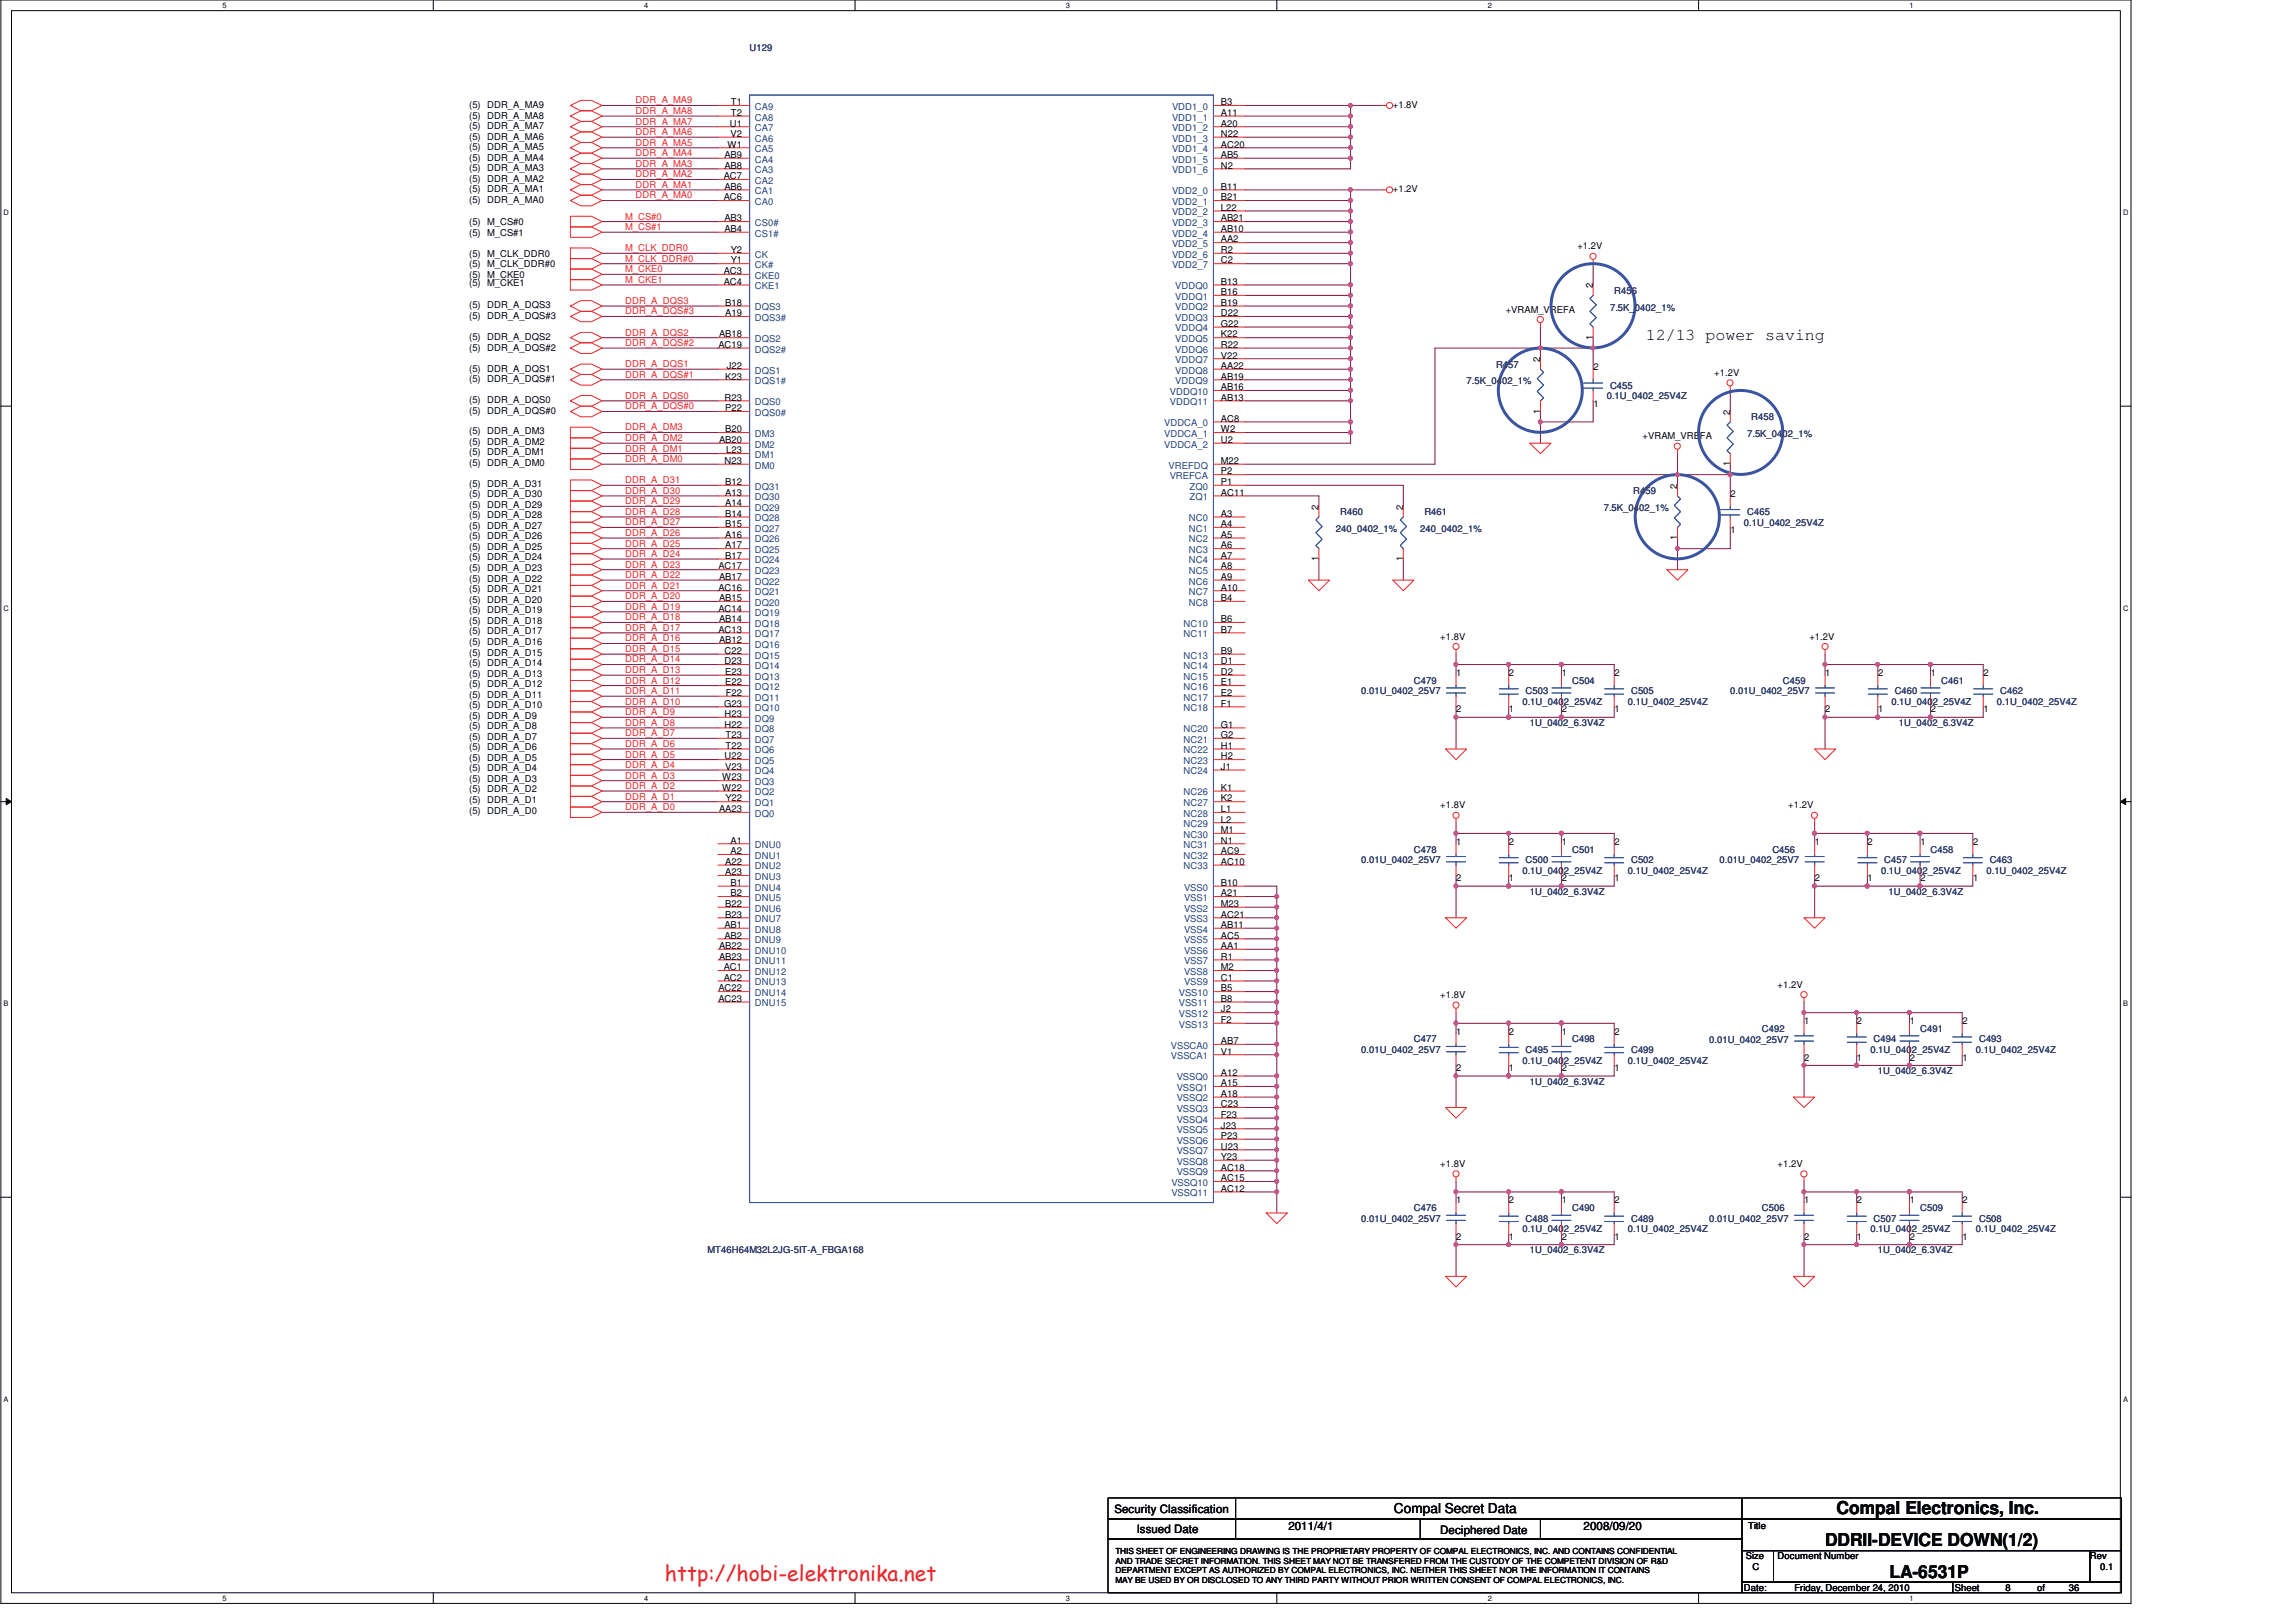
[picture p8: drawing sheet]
<svg xmlns="http://www.w3.org/2000/svg" width="420mm" height="297mm" viewBox="0 0 420 297" stroke-linecap="round" stroke-linejoin="round" font-family="sans-serif">
<defs><g id="words">
<text font-size="3.9" fill="#ed2024" x="121.7" y="289.4">http://hobi-elektronika.net</text>
<g font-size="3.3" fill="#040505">
<text x="336.2" y="277.2">Compal Electronics, Inc.</text>
<text x="334.1" y="282.9">DDRII-DEVICE DOWN(1/2)</text>
<text x="345.9" y="288.7">LA-6531P</text>
</g>
<text font-size="3" fill="#040505" x="301.3" y="62.3">12/13 power saving</text>
<text font-size="2.5" fill="#040505" x="255.2" y="276.9">Compal Secret Data</text>
<g font-size="2.1" fill="#040505">
<text x="204" y="276.9">Security Classification</text>
<text x="208.1" y="280.5">Issued Date</text>
<text x="235.9" y="280">2011/4/1</text>
<text x="263.7" y="280.7">Deciphered Date</text>
<text x="289.9" y="280">2008/09/20</text>
</g>
<g font-size="1.7" fill="#2d2d72">
<text x="137.2" y="9.4">U129</text>
<text x="295.5" y="53.8">R456</text>
<text x="294.8" y="56.9">7.5K_0402_1%</text>
<text x="268.5" y="70.4">7.5K_0402_1%</text>
<text x="273.9" y="67.3">R457</text>
<text x="294.8" y="71.1">C455</text>
<text x="294.2" y="73.1">0.1U_0402_25V4Z</text>
<text x="320.6" y="76.9">R458</text>
<text x="319.9" y="80">7.5K_0402_1%</text>
<text x="245.4" y="94.3">R460</text>
<text x="260.8" y="94.3">R461</text>
<text x="293.6" y="93.5">7.5K_0402_1%</text>
<text x="299" y="90.4">R459</text>
<text x="319.9" y="94.3">C465</text>
<text x="244.5" y="97.4">240_0402_1%</text>
<text x="260" y="97.4">240_0402_1%</text>
<text x="319.3" y="96.2">0.1U_0402_25V4Z</text>
<text x="258.9" y="125.2">C479</text>
<text x="287.8" y="125.2">C504</text>
<text x="326.4" y="125.2">C459</text>
<text x="355.4" y="125.2">C461</text>
<text x="249.2" y="127.1">0.01U_0402_25V7</text>
<text x="278.7" y="129">0.1U_0402_25V4Z</text>
<text x="279.3" y="127.1">C503</text>
<text x="298" y="129">0.1U_0402_25V4Z</text>
<text x="298.6" y="127.1">C505</text>
<text x="316.8" y="127.1">0.01U_0402_25V7</text>
<text x="346.3" y="129">0.1U_0402_25V4Z</text>
<text x="346.9" y="127.1">C460</text>
<text x="365.6" y="129">0.1U_0402_25V4Z</text>
<text x="366.2" y="127.1">C462</text>
<text x="280.1" y="132.9">1U_0402_6.3V4Z</text>
<text x="347.6" y="132.9">1U_0402_6.3V4Z</text>
<text x="249.2" y="158">0.01U_0402_25V7</text>
<text x="258.9" y="156">C478</text>
<text x="278.7" y="159.9">0.1U_0402_25V4Z</text>
<text x="279.3" y="158">C500</text>
<text x="287.8" y="156">C501</text>
<text x="298" y="159.9">0.1U_0402_25V4Z</text>
<text x="298.6" y="158">C502</text>
<text x="314.8" y="158">0.01U_0402_25V7</text>
<text x="324.5" y="156">C456</text>
<text x="344.4" y="159.9">0.1U_0402_25V4Z</text>
<text x="345" y="158">C457</text>
<text x="353.4" y="156">C458</text>
<text x="363.7" y="159.9">0.1U_0402_25V4Z</text>
<text x="364.3" y="158">C463</text>
<text x="280.1" y="163.8">1U_0402_6.3V4Z</text>
<text x="345.7" y="163.8">1U_0402_6.3V4Z</text>
<text x="258.9" y="190.8">C477</text>
<text x="287.8" y="190.8">C498</text>
<text x="312.9" y="190.8">0.01U_0402_25V7</text>
<text x="322.6" y="188.9">C492</text>
<text x="343" y="190.8">C494</text>
<text x="351.5" y="188.9">C491</text>
<text x="362.3" y="190.8">C493</text>
<text x="249.2" y="192.7">0.01U_0402_25V7</text>
<text x="278.7" y="194.6">0.1U_0402_25V4Z</text>
<text x="279.3" y="192.7">C495</text>
<text x="298" y="194.6">0.1U_0402_25V4Z</text>
<text x="298.6" y="192.7">C499</text>
<text x="342.4" y="192.7">0.1U_0402_25V4Z</text>
<text x="343.8" y="196.6">1U_0402_6.3V4Z</text>
<text x="361.7" y="192.7">0.1U_0402_25V4Z</text>
<text x="280.1" y="198.5">1U_0402_6.3V4Z</text>
<text x="258.9" y="221.7">C476</text>
<text x="287.8" y="221.7">C490</text>
<text x="322.6" y="221.7">C506</text>
<text x="351.5" y="221.7">C509</text>
<text x="249.2" y="223.6">0.01U_0402_25V7</text>
<text x="278.7" y="225.6">0.1U_0402_25V4Z</text>
<text x="279.3" y="223.6">C488</text>
<text x="298" y="225.6">0.1U_0402_25V4Z</text>
<text x="298.6" y="223.6">C489</text>
<text x="312.9" y="223.6">0.01U_0402_25V7</text>
<text x="342.4" y="225.6">0.1U_0402_25V4Z</text>
<text x="343" y="223.6">C507</text>
<text x="361.7" y="225.6">0.1U_0402_25V4Z</text>
<text x="362.3" y="223.6">C508</text>
<text x="129.5" y="229.4">MT46H64M32L2JG-5IT-A_FBGA168</text>
<text x="280.1" y="229.4">1U_0402_6.3V4Z</text>
<text x="343.8" y="229.4">1U_0402_6.3V4Z</text>
</g>
<g font-size="1.7" fill="#040505">
<text x="85.9" y="19.8">(5) DDR_A_MA9</text>
<text x="85.9" y="21.7">(5) DDR_A_MA8</text>
<text x="85.9" y="23.6">(5) DDR_A_MA7</text>
<text x="133.6" y="23.2">U1</text>
<text x="133.8" y="21.2">T2</text>
<text x="133.8" y="19.3">T1</text>
<text x="223.5" y="19.3">B3</text>
<text x="223.5" y="21.2">A11</text>
<text x="223.5" y="23.2">A20</text>
<text x="255" y="19.8">+1.8V</text>
<text x="85.9" y="25.6">(5) DDR_A_MA6</text>
<text x="85.9" y="27.5">(5) DDR_A_MA5</text>
<text x="85.9" y="29.4">(5) DDR_A_MA4</text>
<text x="132.6" y="28.9">AB9</text>
<text x="133.2" y="27">W1</text>
<text x="133.8" y="25.1">V2</text>
<text x="223.5" y="25.1">N22</text>
<text x="223.5" y="27">AC20</text>
<text x="223.5" y="28.9">AB5</text>
<text x="85.9" y="31.4">(5) DDR_A_MA3</text>
<text x="85.9" y="33.3">(5) DDR_A_MA2</text>
<text x="85.9" y="35.2">(5) DDR_A_MA1</text>
<text x="132.5" y="32.8">AC7</text>
<text x="132.6" y="34.7">AB6</text>
<text x="132.6" y="30.9">AB8</text>
<text x="223.5" y="34.7">B11</text>
<text x="223.5" y="30.9">N2</text>
<text x="255" y="35.2">+1.2V</text>
<text x="85.9" y="41.2">(5) M_CS#0</text>
<text x="85.9" y="37.1">(5) DDR_A_MA0</text>
<text x="132.5" y="36.7">AC6</text>
<text x="132.6" y="40.5">AB3</text>
<text x="223.5" y="36.7">B21</text>
<text x="223.5" y="38.6">L22</text>
<text x="223.5" y="40.5">AB21</text>
<text x="85.9" y="43.1">(5) M_CS#1</text>
<text x="85.9" y="47">(5) M_CLK_DDR0</text>
<text x="132.6" y="42.5">AB4</text>
<text x="133.8" y="46.3">Y2</text>
<text x="223.5" y="42.5">AB10</text>
<text x="223.5" y="44.4">AA2</text>
<text x="223.5" y="46.3">R2</text>
<text x="288.8" y="45.6">+1.2V</text>
<text x="85.9" y="48.9">(5) M_CLK_DDR#0</text>
<text x="85.9" y="50.8">(5) M_CKE0</text>
<text x="85.9" y="52.4">(5) M_CKE1</text>
<text x="132.5" y="50.2">AC3</text>
<text x="132.5" y="52.1">AC4</text>
<text x="133.8" y="48.2">Y1</text>
<text x="223.5" y="48.2">C2</text>
<text x="223.5" y="52.1">B13</text>
<text x="291.6" y="52.7" transform="rotate(-90 291.6 52.7)">2</text>
<text x="85.9" y="56.4">(5) DDR_A_DQS3</text>
<text x="85.9" y="58.4">(5) DDR_A_DQS#3</text>
<text x="132.8" y="56">B18</text>
<text x="132.8" y="57.9">A19</text>
<text x="223.5" y="54">B16</text>
<text x="223.5" y="56">B19</text>
<text x="223.5" y="57.9">D22</text>
<text x="223.5" y="59.8">G22</text>
<text x="275.7" y="57.2">+VRAM_VREFA</text>
<text x="85.9" y="62.2">(5) DDR_A_DQS2</text>
<text x="85.9" y="64.2">(5) DDR_A_DQS#2</text>
<text x="131.5" y="63.7">AC19</text>
<text x="131.6" y="61.8">AB18</text>
<text x="223.5" y="61.8">K22</text>
<text x="223.5" y="63.7">R22</text>
<text x="223.5" y="65.6">V22</text>
<text x="291.6" y="62.2" transform="rotate(-90 291.6 62.2)">1</text>
<text x="85.9" y="68">(5) DDR_A_DQS1</text>
<text x="85.9" y="70">(5) DDR_A_DQS#1</text>
<text x="132.8" y="69.5">K23</text>
<text x="133" y="67.5">J22</text>
<text x="223.5" y="71.4">AB16</text>
<text x="223.5" y="67.5">AA22</text>
<text x="223.5" y="69.5">AB19</text>
<text x="282" y="66.2" transform="rotate(-90 282 66.2)">2</text>
<text x="291.7" y="67.8">2</text>
<text x="313.8" y="68.8">+1.2V</text>
<text x="85.9" y="73.8">(5) DDR_A_DQS0</text>
<text x="85.9" y="75.7">(5) DDR_A_DQS#0</text>
<text x="132.7" y="73.3">R23</text>
<text x="132.8" y="75.3">P22</text>
<text x="223.5" y="77.2">AC8</text>
<text x="223.5" y="73.3">AB13</text>
<text x="282" y="75.7" transform="rotate(-90 282 75.7)">1</text>
<text x="291.7" y="74.4">1</text>
<text x="316.7" y="75.9" transform="rotate(-90 316.7 75.9)">2</text>
<text x="85.9" y="79.4">(5) DDR_A_DM3</text>
<text x="85.9" y="81.4">(5) DDR_A_DM2</text>
<text x="85.9" y="83.3">(5) DDR_A_DM1</text>
<text x="131.6" y="81.1">AB20</text>
<text x="132.8" y="79.1">B20</text>
<text x="133" y="83">L23</text>
<text x="223.5" y="79.1">W2</text>
<text x="223.5" y="81.1">U2</text>
<text x="300.7" y="80.4">+VRAM_VREFA</text>
<text x="85.9" y="85.2">(5) DDR_A_DM0</text>
<text x="85.9" y="89.1">(5) DDR_A_D31</text>
<text x="132.7" y="84.9">N23</text>
<text x="132.8" y="88.8">B12</text>
<text x="223.5" y="84.9">M22</text>
<text x="223.5" y="88.8">P1</text>
<text x="223.5" y="86.8">P2</text>
<text x="307.1" y="89.4" transform="rotate(-90 307.1 89.4)">2</text>
<text x="316.7" y="85.3" transform="rotate(-90 316.7 85.3)">1</text>
<text x="85.9" y="91">(5) DDR_A_D30</text>
<text x="85.9" y="92.9">(5) DDR_A_D29</text>
<text x="85.9" y="94.9">(5) DDR_A_D28</text>
<text x="132.8" y="94.6">B14</text>
<text x="132.8" y="92.6">A14</text>
<text x="132.8" y="90.7">A13</text>
<text x="223.5" y="94.6">A3</text>
<text x="223.5" y="90.7">AC11</text>
<text x="241.4" y="93.3" transform="rotate(-90 241.4 93.3)">2</text>
<text x="256.9" y="93.3" transform="rotate(-90 256.9 93.3)">2</text>
<text x="316.8" y="90.9">2</text>
<text x="85.9" y="96.8">(5) DDR_A_D27</text>
<text x="85.9" y="98.7">(5) DDR_A_D26</text>
<text x="85.9" y="100.7">(5) DDR_A_D25</text>
<text x="132.8" y="100.4">A17</text>
<text x="132.8" y="98.4">A16</text>
<text x="132.8" y="96.5">B15</text>
<text x="223.5" y="96.5">A4</text>
<text x="223.5" y="98.4">A5</text>
<text x="223.5" y="100.4">A6</text>
<text x="307.1" y="98.8" transform="rotate(-90 307.1 98.8)">1</text>
<text x="316.8" y="97.6">1</text>
<text x="85.9" y="102.6">(5) DDR_A_D24</text>
<text x="85.9" y="104.5">(5) DDR_A_D23</text>
<text x="85.9" y="106.4">(5) DDR_A_D22</text>
<text x="131.5" y="104.2">AC17</text>
<text x="131.6" y="106.1">AB17</text>
<text x="132.8" y="102.3">B17</text>
<text x="223.5" y="102.3">A7</text>
<text x="223.5" y="104.2">A8</text>
<text x="223.5" y="106.1">A9</text>
<text x="241.4" y="102.7" transform="rotate(-90 241.4 102.7)">1</text>
<text x="256.9" y="102.7" transform="rotate(-90 256.9 102.7)">1</text>
<text x="85.9" y="108.4">(5) DDR_A_D21</text>
<text x="85.9" y="110.3">(5) DDR_A_D20</text>
<text x="85.9" y="112.2">(5) DDR_A_D19</text>
<text x="131.5" y="111.9">AC14</text>
<text x="131.5" y="108.1">AC16</text>
<text x="131.6" y="113.9">AB14</text>
<text x="131.6" y="110">AB15</text>
<text x="223.5" y="113.9">B6</text>
<text x="223.5" y="108.1">A10</text>
<text x="223.5" y="110">B4</text>
<text x="85.9" y="114.2">(5) DDR_A_D18</text>
<text x="85.9" y="116.1">(5) DDR_A_D17</text>
<text x="85.9" y="118">(5) DDR_A_D16</text>
<text x="85.9" y="120">(5) DDR_A_D15</text>
<text x="131.5" y="115.8">AC13</text>
<text x="131.6" y="117.7">AB12</text>
<text x="132.7" y="119.7">C22</text>
<text x="223.5" y="119.7">B9</text>
<text x="223.5" y="115.8">B7</text>
<text x="263.7" y="117.1">+1.8V</text>
<text x="331.2" y="117.1">+1.2V</text>
<text x="85.9" y="121.9">(5) DDR_A_D14</text>
<text x="85.9" y="123.8">(5) DDR_A_D13</text>
<text x="85.9" y="125.7">(5) DDR_A_D12</text>
<text x="132.7" y="121.6">D23</text>
<text x="132.8" y="125.4">E22</text>
<text x="132.8" y="123.5">E23</text>
<text x="223.5" y="121.6">D1</text>
<text x="223.5" y="123.5">D2</text>
<text x="223.5" y="125.4">E1</text>
<text x="266.6" y="123.7">1</text>
<text x="276.3" y="123.7">2</text>
<text x="285.9" y="123.7">1</text>
<text x="295.6" y="123.7">2</text>
<text x="334.2" y="123.7">1</text>
<text x="343.8" y="123.7">2</text>
<text x="353.5" y="123.7">1</text>
<text x="363.1" y="123.7">2</text>
<text x="85.9" y="127.7">(5) DDR_A_D11</text>
<text x="85.9" y="129.6">(5) DDR_A_D10</text>
<text x="85.9" y="131.5">(5) DDR_A_D9</text>
<text x="132.6" y="129.3">G23</text>
<text x="132.7" y="131.2">H23</text>
<text x="132.9" y="127.4">F22</text>
<text x="223.5" y="127.4">E2</text>
<text x="223.5" y="129.3">F1</text>
<text x="266.6" y="130.4">2</text>
<text x="276.3" y="130.4">1</text>
<text x="285.9" y="130.4">2</text>
<text x="295.6" y="130.4">1</text>
<text x="334.2" y="130.4">2</text>
<text x="343.8" y="130.4">1</text>
<text x="353.5" y="130.4">2</text>
<text x="363.1" y="130.4">1</text>
<text x="85.9" y="133.5">(5) DDR_A_D8</text>
<text x="85.9" y="135.4">(5) DDR_A_D7</text>
<text x="85.9" y="137.3">(5) DDR_A_D6</text>
<text x="132.7" y="133.2">H22</text>
<text x="132.8" y="137">T22</text>
<text x="132.8" y="135.1">T23</text>
<text x="223.5" y="133.2">G1</text>
<text x="223.5" y="135.1">G2</text>
<text x="223.5" y="137">H1</text>
<text x="85.9" y="139.3">(5) DDR_A_D5</text>
<text x="85.9" y="141.2">(5) DDR_A_D4</text>
<text x="85.9" y="143.1">(5) DDR_A_D3</text>
<text x="132.2" y="142.8">W23</text>
<text x="132.7" y="139">U22</text>
<text x="132.8" y="140.9">V23</text>
<text x="223.5" y="139">H2</text>
<text x="223.5" y="140.9">J1</text>
<text x="85.9" y="145">(5) DDR_A_D2</text>
<text x="85.9" y="147">(5) DDR_A_D1</text>
<text x="85.9" y="148.9">(5) DDR_A_D0</text>
<text x="131.6" y="148.6">AA23</text>
<text x="132.2" y="144.7">W22</text>
<text x="132.8" y="146.7">Y22</text>
<text x="223.5" y="144.7">K1</text>
<text x="223.5" y="146.7">K2</text>
<text x="223.5" y="148.6">L1</text>
<text x="263.7" y="148">+1.8V</text>
<text x="327.4" y="148">+1.2V</text>
<text x="133.8" y="154.4">A1</text>
<text x="223.5" y="150.5">L2</text>
<text x="223.5" y="152.5">M1</text>
<text x="223.5" y="154.4">N1</text>
<text x="266.6" y="154.6">1</text>
<text x="276.3" y="154.6">2</text>
<text x="285.9" y="154.6">1</text>
<text x="295.6" y="154.6">2</text>
<text x="332.3" y="154.6">1</text>
<text x="341.9" y="154.6">2</text>
<text x="351.6" y="154.6">1</text>
<text x="361.2" y="154.6">2</text>
<text x="132.8" y="158.3">A22</text>
<text x="132.8" y="160.2">A23</text>
<text x="133.8" y="156.3">A2</text>
<text x="223.5" y="156.3">AC9</text>
<text x="223.5" y="158.3">AC10</text>
<text x="266.6" y="161.3">2</text>
<text x="276.3" y="161.3">1</text>
<text x="285.9" y="161.3">2</text>
<text x="295.6" y="161.3">1</text>
<text x="332.3" y="161.3">2</text>
<text x="341.9" y="161.3">1</text>
<text x="351.6" y="161.3">2</text>
<text x="361.2" y="161.3">1</text>
<text x="132.8" y="166">B22</text>
<text x="132.8" y="167.9">B23</text>
<text x="133.8" y="162.1">B1</text>
<text x="133.8" y="164">B2</text>
<text x="223.5" y="164">A21</text>
<text x="223.5" y="166">M23</text>
<text x="223.5" y="167.9">AC21</text>
<text x="223.5" y="162.1">B10</text>
<text x="131.6" y="173.7">AB22</text>
<text x="132.6" y="169.8">AB1</text>
<text x="132.6" y="171.8">AB2</text>
<text x="223.5" y="169.8">AB11</text>
<text x="223.5" y="171.8">AC5</text>
<text x="223.5" y="173.7">AA1</text>
<text x="131.6" y="175.6">AB23</text>
<text x="132.5" y="177.6">AC1</text>
<text x="132.5" y="179.5">AC2</text>
<text x="223.5" y="175.6">R1</text>
<text x="223.5" y="177.6">M2</text>
<text x="223.5" y="179.5">C1</text>
<text x="131.5" y="181.4">AC22</text>
<text x="131.5" y="183.3">AC23</text>
<text x="223.5" y="181.4">B5</text>
<text x="223.5" y="183.3">B8</text>
<text x="223.5" y="185.3">J2</text>
<text x="263.7" y="182.7">+1.8V</text>
<text x="325.4" y="180.8">+1.2V</text>
<text x="223.5" y="187.2">F2</text>
<text x="223.5" y="191.1">AB7</text>
<text x="266.6" y="189.4">1</text>
<text x="276.3" y="189.4">2</text>
<text x="285.9" y="189.4">1</text>
<text x="295.6" y="189.4">2</text>
<text x="330.3" y="187.5">1</text>
<text x="340" y="187.5">2</text>
<text x="349.6" y="187.5">1</text>
<text x="359.3" y="187.5">2</text>
<text x="223.5" y="193">V1</text>
<text x="223.5" y="196.9">A12</text>
<text x="266.6" y="196">2</text>
<text x="276.3" y="196">1</text>
<text x="285.9" y="196">2</text>
<text x="295.6" y="196">1</text>
<text x="330.3" y="194.1">2</text>
<text x="340" y="194.1">1</text>
<text x="349.6" y="194.1">2</text>
<text x="359.3" y="194.1">1</text>
<text x="223.5" y="200.7">A18</text>
<text x="223.5" y="202.6">C23</text>
<text x="223.5" y="198.8">A15</text>
<text x="223.5" y="204.6">F23</text>
<text x="223.5" y="206.5">J23</text>
<text x="223.5" y="208.4">P23</text>
<text x="223.5" y="210.4">U23</text>
<text x="223.5" y="212.3">Y23</text>
<text x="223.5" y="214.2">AC18</text>
<text x="263.7" y="213.6">+1.8V</text>
<text x="325.4" y="213.6">+1.2V</text>
<text x="223.5" y="216.2">AC15</text>
<text x="223.5" y="218.1">AC12</text>
<text x="266.6" y="220.3">1</text>
<text x="276.3" y="220.3">2</text>
<text x="285.9" y="220.3">1</text>
<text x="295.6" y="220.3">2</text>
<text x="330.3" y="220.3">1</text>
<text x="340" y="220.3">2</text>
<text x="349.6" y="220.3">1</text>
<text x="359.3" y="220.3">2</text>
<text x="266.6" y="226.9">2</text>
<text x="276.3" y="226.9">1</text>
<text x="285.9" y="226.9">2</text>
<text x="295.6" y="226.9">1</text>
<text x="330.3" y="226.9">2</text>
<text x="340" y="226.9">1</text>
<text x="349.6" y="226.9">2</text>
<text x="359.3" y="226.9">1</text>
<text x="320" y="279.8">Title</text>
<text x="319.6" y="285.4">Size</text>
<text x="320.8" y="287.3">C</text>
<text x="325.4" y="285.4">Document Number</text>
<text x="382.6" y="285.4">Rev</text>
<text x="384.5" y="287.3">0.1</text>
<text x="319.3" y="291.2">Date:</text>
<text x="328.5" y="291.2">Friday, December 24, 2010</text>
<text x="357.9" y="291.2">Sheet</text>
<text x="367.1" y="291.2">8</text>
<text x="372.9" y="291.2">of</text>
<text x="378.7" y="291.2">36</text>
</g>
<g font-size="1.7" fill="#ec2426">
<text x="116.4" y="18.9">DDR_A_MA9</text>
<text x="116.4" y="20.9">DDR_A_MA8</text>
<text x="116.4" y="22.8">DDR_A_MA7</text>
<text x="116.4" y="24.7">DDR_A_MA6</text>
<text x="116.4" y="26.7">DDR_A_MA5</text>
<text x="116.4" y="28.6">DDR_A_MA4</text>
<text x="116.4" y="30.5">DDR_A_MA3</text>
<text x="116.4" y="32.5">DDR_A_MA2</text>
<text x="116.4" y="34.4">DDR_A_MA1</text>
<text x="114.5" y="40.2">M_CS#0</text>
<text x="116.4" y="36.3">DDR_A_MA0</text>
<text x="114.5" y="42.1">M_CS#1</text>
<text x="114.5" y="47.9">M_CLK_DDR#0</text>
<text x="114.5" y="46">M_CLK_DDR0</text>
<text x="114.5" y="49.8">M_CKE0</text>
<text x="114.5" y="51.8">M_CKE1</text>
<text x="114.5" y="57.5">DDR_A_DQS#3</text>
<text x="114.5" y="55.6">DDR_A_DQS3</text>
<text x="114.5" y="61.4">DDR_A_DQS2</text>
<text x="114.5" y="63.3">DDR_A_DQS#2</text>
<text x="114.5" y="69.1">DDR_A_DQS#1</text>
<text x="114.5" y="67.2">DDR_A_DQS1</text>
<text x="114.5" y="73">DDR_A_DQS0</text>
<text x="114.5" y="74.9">DDR_A_DQS#0</text>
<text x="114.5" y="82.6">DDR_A_DM1</text>
<text x="114.5" y="80.7">DDR_A_DM2</text>
<text x="114.5" y="78.8">DDR_A_DM3</text>
<text x="114.5" y="84.6">DDR_A_DM0</text>
<text x="114.5" y="88.4">DDR_A_D31</text>
<text x="114.5" y="94.2">DDR_A_D28</text>
<text x="114.5" y="92.3">DDR_A_D29</text>
<text x="114.5" y="90.4">DDR_A_D30</text>
<text x="114.5" y="101.9">DDR_A_D24</text>
<text x="114.5" y="100">DDR_A_D25</text>
<text x="114.5" y="98.1">DDR_A_D26</text>
<text x="114.5" y="96.1">DDR_A_D27</text>
<text x="114.5" y="107.7">DDR_A_D21</text>
<text x="114.5" y="105.8">DDR_A_D22</text>
<text x="114.5" y="103.9">DDR_A_D23</text>
<text x="114.5" y="113.5">DDR_A_D18</text>
<text x="114.5" y="111.6">DDR_A_D19</text>
<text x="114.5" y="109.7">DDR_A_D20</text>
<text x="114.5" y="119.3">DDR_A_D15</text>
<text x="114.5" y="117.4">DDR_A_D16</text>
<text x="114.5" y="115.4">DDR_A_D17</text>
<text x="114.5" y="125.1">DDR_A_D12</text>
<text x="114.5" y="123.2">DDR_A_D13</text>
<text x="114.5" y="121.2">DDR_A_D14</text>
<text x="114.5" y="129">DDR_A_D10</text>
<text x="114.5" y="127">DDR_A_D11</text>
<text x="114.5" y="130.9">DDR_A_D9</text>
<text x="114.5" y="132.8">DDR_A_D8</text>
<text x="114.5" y="136.7">DDR_A_D6</text>
<text x="114.5" y="134.7">DDR_A_D7</text>
<text x="114.5" y="142.5">DDR_A_D3</text>
<text x="114.5" y="140.5">DDR_A_D4</text>
<text x="114.5" y="138.6">DDR_A_D5</text>
<text x="114.5" y="144.4">DDR_A_D2</text>
<text x="114.5" y="148.3">DDR_A_D0</text>
<text x="114.5" y="146.3">DDR_A_D1</text>
</g>
<g font-size="1.7" fill="#1d437e">
<text x="138.2" y="22.1">CA8</text>
<text x="138.2" y="20.1">CA9</text>
<text x="214.6" y="20.1">VDD1_0</text>
<text x="214.6" y="22.1">VDD1_1</text>
<text x="138.2" y="29.8">CA4</text>
<text x="138.2" y="27.9">CA5</text>
<text x="138.2" y="25.9">CA6</text>
<text x="138.2" y="24">CA7</text>
<text x="214.6" y="24">VDD1_2</text>
<text x="214.6" y="25.9">VDD1_3</text>
<text x="214.6" y="27.9">VDD1_4</text>
<text x="214.6" y="29.8">VDD1_5</text>
<text x="138.2" y="35.6">CA1</text>
<text x="138.2" y="33.7">CA2</text>
<text x="138.2" y="31.7">CA3</text>
<text x="214.6" y="35.6">VDD2_0</text>
<text x="214.6" y="31.7">VDD1_6</text>
<text x="138.2" y="41.4">CS0#</text>
<text x="138.2" y="37.5">CA0</text>
<text x="214.6" y="37.5">VDD2_1</text>
<text x="214.6" y="39.4">VDD2_2</text>
<text x="214.6" y="41.4">VDD2_3</text>
<text x="138.2" y="47.2">CK</text>
<text x="138.2" y="43.3">CS1#</text>
<text x="214.6" y="43.3">VDD2_4</text>
<text x="214.6" y="45.2">VDD2_5</text>
<text x="214.6" y="47.2">VDD2_6</text>
<text x="138.2" y="49.1">CK#</text>
<text x="138.2" y="51">CKE0</text>
<text x="138.2" y="53">CKE1</text>
<text x="214.6" y="49.1">VDD2_7</text>
<text x="215.2" y="53">VDDQ0</text>
<text x="138.2" y="56.8">DQS3</text>
<text x="138.2" y="58.7">DQS3#</text>
<text x="215.2" y="54.9">VDDQ1</text>
<text x="215.2" y="56.8">VDDQ2</text>
<text x="215.2" y="58.7">VDDQ3</text>
<text x="138.2" y="62.6">DQS2</text>
<text x="138.2" y="64.5">DQS2#</text>
<text x="215.2" y="60.7">VDDQ4</text>
<text x="215.2" y="62.6">VDDQ5</text>
<text x="215.2" y="64.5">VDDQ6</text>
<text x="138.2" y="68.4">DQS1</text>
<text x="138.2" y="70.3">DQS1#</text>
<text x="215.2" y="66.5">VDDQ7</text>
<text x="215.2" y="68.4">VDDQ8</text>
<text x="215.2" y="70.3">VDDQ9</text>
<text x="138.2" y="74.2">DQS0</text>
<text x="138.2" y="76.1">DQS0#</text>
<text x="214.2" y="72.3">VDDQ10</text>
<text x="214.2" y="74.2">VDDQ11</text>
<text x="138.2" y="80">DM3</text>
<text x="138.2" y="81.9">DM2</text>
<text x="138.2" y="83.8">DM1</text>
<text x="213.1" y="78">VDDCA_0</text>
<text x="213.1" y="80">VDDCA_1</text>
<text x="213.1" y="81.9">VDDCA_2</text>
<text x="138.2" y="85.8">DM0</text>
<text x="138.2" y="89.6">DQ31</text>
<text x="213.9" y="85.8">VREFDQ</text>
<text x="214.2" y="87.7">VREFCA</text>
<text x="217.8" y="89.6">ZQ0</text>
<text x="138.2" y="95.4">DQ28</text>
<text x="138.2" y="93.5">DQ29</text>
<text x="138.2" y="91.6">DQ30</text>
<text x="217.7" y="95.4">NC0</text>
<text x="217.8" y="91.6">ZQ1</text>
<text x="138.2" y="101.2">DQ25</text>
<text x="138.2" y="99.3">DQ26</text>
<text x="138.2" y="97.3">DQ27</text>
<text x="217.7" y="97.3">NC1</text>
<text x="217.7" y="99.3">NC2</text>
<text x="217.7" y="101.2">NC3</text>
<text x="138.2" y="107">DQ22</text>
<text x="138.2" y="105.1">DQ23</text>
<text x="138.2" y="103.1">DQ24</text>
<text x="217.7" y="103.1">NC4</text>
<text x="217.7" y="105.1">NC5</text>
<text x="217.7" y="107">NC6</text>
<text x="138.2" y="112.8">DQ19</text>
<text x="138.2" y="110.9">DQ20</text>
<text x="138.2" y="108.9">DQ21</text>
<text x="217.7" y="108.9">NC7</text>
<text x="217.7" y="110.9">NC8</text>
<text x="138.2" y="118.6">DQ16</text>
<text x="138.2" y="116.6">DQ17</text>
<text x="138.2" y="114.7">DQ18</text>
<text x="216.7" y="114.7">NC10</text>
<text x="216.7" y="116.6">NC11</text>
<text x="138.2" y="124.4">DQ13</text>
<text x="138.2" y="122.4">DQ14</text>
<text x="138.2" y="120.5">DQ15</text>
<text x="216.7" y="120.5">NC13</text>
<text x="216.7" y="122.4">NC14</text>
<text x="216.7" y="124.4">NC15</text>
<text x="138.2" y="130.2">DQ10</text>
<text x="138.2" y="128.2">DQ11</text>
<text x="138.2" y="126.3">DQ12</text>
<text x="216.7" y="126.3">NC16</text>
<text x="216.7" y="128.2">NC17</text>
<text x="216.7" y="130.2">NC18</text>
<text x="138.2" y="137.9">DQ6</text>
<text x="138.2" y="135.9">DQ7</text>
<text x="138.2" y="134">DQ8</text>
<text x="138.2" y="132.1">DQ9</text>
<text x="216.7" y="134">NC20</text>
<text x="216.7" y="135.9">NC21</text>
<text x="216.7" y="137.9">NC22</text>
<text x="138.2" y="143.7">DQ3</text>
<text x="138.2" y="141.7">DQ4</text>
<text x="138.2" y="139.8">DQ5</text>
<text x="216.7" y="139.8">NC23</text>
<text x="216.7" y="141.7">NC24</text>
<text x="138.2" y="149.5">DQ0</text>
<text x="138.2" y="147.5">DQ1</text>
<text x="138.2" y="145.6">DQ2</text>
<text x="216.7" y="145.6">NC26</text>
<text x="216.7" y="147.5">NC27</text>
<text x="216.7" y="149.5">NC28</text>
<text x="138.2" y="155.2">DNU0</text>
<text x="216.7" y="151.4">NC29</text>
<text x="216.7" y="153.3">NC30</text>
<text x="216.7" y="155.2">NC31</text>
<text x="138.2" y="157.2">DNU1</text>
<text x="138.2" y="159.1">DNU2</text>
<text x="138.2" y="161">DNU3</text>
<text x="216.7" y="157.2">NC32</text>
<text x="216.7" y="159.1">NC33</text>
<text x="138.2" y="163">DNU4</text>
<text x="138.2" y="164.9">DNU5</text>
<text x="138.2" y="166.8">DNU6</text>
<text x="216.8" y="164.9">VSS1</text>
<text x="216.8" y="166.8">VSS2</text>
<text x="216.8" y="163">VSS0</text>
<text x="138.2" y="168.8">DNU7</text>
<text x="138.2" y="170.7">DNU8</text>
<text x="138.2" y="172.6">DNU9</text>
<text x="216.8" y="168.8">VSS3</text>
<text x="216.8" y="170.7">VSS4</text>
<text x="216.8" y="172.6">VSS5</text>
<text x="138.2" y="174.5">DNU10</text>
<text x="138.2" y="176.5">DNU11</text>
<text x="138.2" y="178.4">DNU12</text>
<text x="216.8" y="174.5">VSS6</text>
<text x="216.8" y="176.5">VSS7</text>
<text x="216.8" y="178.4">VSS8</text>
<text x="138.2" y="180.3">DNU13</text>
<text x="138.2" y="182.3">DNU14</text>
<text x="138.2" y="184.2">DNU15</text>
<text x="215.8" y="182.3">VSS10</text>
<text x="215.8" y="184.2">VSS11</text>
<text x="216.8" y="180.3">VSS9</text>
<text x="214.4" y="191.9">VSSCA0</text>
<text x="215.8" y="186.1">VSS12</text>
<text x="215.8" y="188.1">VSS13</text>
<text x="214.4" y="193.8">VSSCA1</text>
<text x="215.4" y="197.7">VSSQ0</text>
<text x="215.4" y="201.6">VSSQ2</text>
<text x="215.4" y="203.5">VSSQ3</text>
<text x="215.4" y="199.6">VSSQ1</text>
<text x="215.4" y="205.4">VSSQ4</text>
<text x="215.4" y="207.4">VSSQ5</text>
<text x="215.4" y="209.3">VSSQ6</text>
<text x="215.4" y="211.2">VSSQ7</text>
<text x="215.4" y="213.1">VSSQ8</text>
<text x="215.4" y="215.1">VSSQ9</text>
<text x="214.4" y="217">VSSQ10</text>
<text x="214.4" y="218.9">VSSQ11</text>
</g>
<g font-size="1.5" fill="#040505">
<text x="204.2" y="286.2">AND TRADE SECRET INFORMATION. THIS SHEET MAY NOT BE TRANSFERED FROM THE CUSTODY OF THE COMPETENT DIVISION OF R&amp;D</text>
<text x="204.2" y="288">DEPARTMENT EXCEPT AS AUTHORIZED BY COMPAL ELECTRONICS, INC. NEITHER THIS SHEET NOR THE INFORMATION IT CONTAINS</text>
<text x="204.2" y="284.4">THIS SHEET OF ENGINEERING DRAWING IS THE PROPRIETARY PROPERTY OF COMPAL ELECTRONICS, INC. AND CONTAINS CONFIDENTIAL</text>
<text x="204.2" y="289.7">MAY BE USED BY OR DISCLOSED TO ANY THIRD PARTY WITHOUT PRIOR WRITTEN CONSENT OF COMPAL ELECTRONICS, INC.</text>
</g>
<g font-size="1.4" fill="#040505">
<text x="40.7" y="1.4">5</text>
<text x="117.9" y="1.4">4</text>
<text x="195.1" y="1.4">3</text>
<text x="272.4" y="1.4">2</text>
<text x="349.6" y="1.4">1</text>
<text x=".7" y="39.4">D</text>
<text x="388.7" y="39.4">D</text>
<text x=".7" y="111.8">C</text>
<text x="388.7" y="111.8">C</text>
<text x=".7" y="184.1">B</text>
<text x="388.7" y="184.1">B</text>
<text x=".7" y="256.5">A</text>
<text x="388.7" y="256.5">A</text>
<text x="40.7" y="292.9">5</text>
<text x="117.9" y="292.9">4</text>
<text x="195.1" y="292.9">3</text>
<text x="272.4" y="292.9">2</text>
<text x="349.6" y="292.9">1</text>
</g>
</g></defs>
<path d="M.2 0h389.9v293.5h-389.9zM2.1 1.9h386.1v289.6h-386.1z" fill="none" stroke="#040505" stroke-width=".18"/>
<g fill="#fff">
<path d="M40.7 .2h.8v1.5h-.8z"/>
<path d="M40.7 291.7h.8v1.5h-.8z"/>
</g>
<path d="M79.3 0v1.9M79.3 291.5v2" fill="none" stroke="#040505" stroke-width=".18"/>
<g fill="#fff">
<path d="M117.9 .2h.8v1.5h-.8z"/>
<path d="M117.9 291.7h.8v1.5h-.8z"/>
</g>
<path d="M156.5 0v1.9M156.5 291.5v2" fill="none" stroke="#040505" stroke-width=".18"/>
<g fill="#fff">
<path d="M195.1 .2h.8v1.5h-.8z"/>
<path d="M195.1 291.7h.8v1.5h-.8z"/>
</g>
<path d="M233.8 0v1.9M233.8 291.5v2" fill="none" stroke="#040505" stroke-width=".18"/>
<g fill="#fff">
<path d="M272.4 .2h.7v1.5h-.7z"/>
<path d="M272.4 291.7h.7v1.5h-.7z"/>
</g>
<path d="M311 0v1.9M311 291.5v2" fill="none" stroke="#040505" stroke-width=".18"/>
<g fill="#fff">
<path d="M349.6 .2h.7v1.5h-.7z"/>
<path d="M349.6 291.7h.7v1.5h-.7z"/>
<path d="M.7 38.1h.9v1.6h-.9z"/>
<path d="M388.7 38.1h1v1.6h-1z"/>
<path d="M.7 110.5h.9v1.6h-.9z"/>
<path d="M388.7 110.5h1v1.6h-1z"/>
</g>
<path d="M.2 74.3h1.9M388.2 74.3h1.9" fill="none" stroke="#040505" stroke-width=".18"/>
<g fill="#fff">
<path d="M.7 182.9h.9v1.5h-.9z"/>
<path d="M388.7 182.9h.9v1.5h-.9z"/>
</g>
<path d="M.2 146.7h1.9M388.2 146.7h1.9" fill="none" stroke="#040505" stroke-width=".18"/>
<path d="M1.1 146.1l1 .6-1 .6z" fill="#040505"/>
<path d="M1.1 146.1l1 .6-1 .6z" fill="none" stroke="#040505" stroke-width=".18"/>
<path d="M388.2 146.7l1-.6v1.2z" fill="#040505"/>
<path d="M388.2 146.7l1-.6v1.2z" fill="none" stroke="#040505" stroke-width=".18"/>
<g fill="#fff">
<path d="M.7 255.3h.9v1.5h-.9z"/>
<path d="M388.7 255.3h.9v1.5h-.9z"/>
</g>
<path d="M.2 219.1h1.9M388.2 219.1h1.9" fill="none" stroke="#040505" stroke-width=".18"/>
<path d="M247.3 27.1v1.9h-19.3" fill="none" stroke="#7f1542" stroke-width=".18"/>
<circle cx="247.2" cy="27" r=".37" fill="#b8529f"/>
<circle cx="247.2" cy="27" r=".37" fill="none" stroke="#b8529f" stroke-width=".18"/>
<path d="M228 27.1h19.3M228 25.1h19.3" fill="none" stroke="#7f1542" stroke-width=".18"/>
<circle cx="247.2" cy="25.1" r=".37" fill="#b8529f"/>
<circle cx="247.2" cy="25.1" r=".37" fill="none" stroke="#b8529f" stroke-width=".18"/>
<path d="M228 19.3h19.3M228 23.2h19.3" fill="none" stroke="#7f1542" stroke-width=".18"/>
<circle cx="247.2" cy="23.2" r=".38" fill="#b8529f"/>
<circle cx="247.2" cy="23.2" r=".38" fill="none" stroke="#b8529f" stroke-width=".18"/>
<path d="M247.3 19.3h5.8M228 21.3h19.3" fill="none" stroke="#7f1542" stroke-width=".18"/>
<circle cx="247.2" cy="21.2" r=".37" fill="#b8529f"/>
<circle cx="247.2" cy="21.2" r=".37" fill="none" stroke="#b8529f" stroke-width=".18"/>
<path d="M247.3 25.1v2M247.3 29v1.9h-19.3" fill="none" stroke="#7f1542" stroke-width=".18"/>
<circle cx="247.2" cy="29" r=".38" fill="#b8529f"/>
<circle cx="247.2" cy="29" r=".38" fill="none" stroke="#b8529f" stroke-width=".18"/>
<path d="M247.3 19.3v2M247.3 23.2v1.9" fill="none" stroke="#7f1542" stroke-width=".18"/>
<circle cx="247.2" cy="19.3" r=".38" fill="#b8529f"/>
<circle cx="247.2" cy="19.3" r=".38" fill="none" stroke="#b8529f" stroke-width=".18"/>
<path d="M247.3 21.3v1.9M228 162.2h5.8v3.8M228 164.1h5.8" fill="none" stroke="#7f1542" stroke-width=".18"/>
<circle cx="233.7" cy="164.1" r=".38" fill="#b8529f"/>
<circle cx="233.7" cy="164.1" r=".38" fill="none" stroke="#b8529f" stroke-width=".18"/>
<path d="M228 166h5.8v2" fill="none" stroke="#7f1542" stroke-width=".18"/>
<circle cx="233.7" cy="166" r=".37" fill="#b8529f"/>
<circle cx="233.7" cy="166" r=".37" fill="none" stroke="#b8529f" stroke-width=".18"/>
<path d="M228 168h5.8v1.9" fill="none" stroke="#7f1542" stroke-width=".18"/>
<circle cx="233.7" cy="167.9" r=".38" fill="#b8529f"/>
<circle cx="233.7" cy="167.9" r=".38" fill="none" stroke="#b8529f" stroke-width=".18"/>
<path d="M228 169.9h5.8v1.9" fill="none" stroke="#7f1542" stroke-width=".18"/>
<circle cx="233.7" cy="169.9" r=".37" fill="#b8529f"/>
<circle cx="233.7" cy="169.9" r=".37" fill="none" stroke="#b8529f" stroke-width=".18"/>
<path d="M228 171.8h5.8v1.9" fill="none" stroke="#7f1542" stroke-width=".18"/>
<circle cx="233.7" cy="171.8" r=".37" fill="#b8529f"/>
<circle cx="233.7" cy="171.8" r=".37" fill="none" stroke="#b8529f" stroke-width=".18"/>
<path d="M228 173.7h5.8v2" fill="none" stroke="#7f1542" stroke-width=".18"/>
<circle cx="233.7" cy="173.7" r=".38" fill="#b8529f"/>
<circle cx="233.7" cy="173.7" r=".38" fill="none" stroke="#b8529f" stroke-width=".18"/>
<path d="M228 175.7h5.8v1.9" fill="none" stroke="#7f1542" stroke-width=".18"/>
<circle cx="233.7" cy="175.7" r=".37" fill="#b8529f"/>
<circle cx="233.7" cy="175.7" r=".37" fill="none" stroke="#b8529f" stroke-width=".18"/>
<path d="M228 177.6h5.8v1.9" fill="none" stroke="#7f1542" stroke-width=".18"/>
<circle cx="233.7" cy="177.6" r=".38" fill="#b8529f"/>
<circle cx="233.7" cy="177.6" r=".38" fill="none" stroke="#b8529f" stroke-width=".18"/>
<path d="M228 179.5h5.8v2" fill="none" stroke="#7f1542" stroke-width=".18"/>
<circle cx="233.7" cy="179.5" r=".37" fill="#b8529f"/>
<circle cx="233.7" cy="179.5" r=".37" fill="none" stroke="#b8529f" stroke-width=".18"/>
<path d="M228 181.5h5.8v1.9" fill="none" stroke="#7f1542" stroke-width=".18"/>
<circle cx="233.7" cy="181.5" r=".37" fill="#b8529f"/>
<circle cx="233.7" cy="181.5" r=".37" fill="none" stroke="#b8529f" stroke-width=".18"/>
<path d="M228 183.4h5.8v1.9" fill="none" stroke="#7f1542" stroke-width=".18"/>
<circle cx="233.7" cy="183.4" r=".38" fill="#b8529f"/>
<circle cx="233.7" cy="183.4" r=".38" fill="none" stroke="#b8529f" stroke-width=".18"/>
<path d="M228 185.3h5.8v2" fill="none" stroke="#7f1542" stroke-width=".18"/>
<circle cx="233.7" cy="185.3" r=".37" fill="#b8529f"/>
<circle cx="233.7" cy="185.3" r=".37" fill="none" stroke="#b8529f" stroke-width=".18"/>
<path d="M228 187.3h5.8v3.8" fill="none" stroke="#7f1542" stroke-width=".18"/>
<circle cx="233.7" cy="187.2" r=".38" fill="#b8529f"/>
<circle cx="233.7" cy="187.2" r=".38" fill="none" stroke="#b8529f" stroke-width=".18"/>
<path d="M228 191.1h5.8v1.9" fill="none" stroke="#7f1542" stroke-width=".18"/>
<circle cx="233.7" cy="191.1" r=".37" fill="#b8529f"/>
<circle cx="233.7" cy="191.1" r=".37" fill="none" stroke="#b8529f" stroke-width=".18"/>
<path d="M228 193h5.8v3.9" fill="none" stroke="#7f1542" stroke-width=".18"/>
<circle cx="233.7" cy="193" r=".38" fill="#b8529f"/>
<circle cx="233.7" cy="193" r=".38" fill="none" stroke="#b8529f" stroke-width=".18"/>
<path d="M228 196.9h5.8v1.9" fill="none" stroke="#7f1542" stroke-width=".18"/>
<circle cx="233.7" cy="196.9" r=".38" fill="#b8529f"/>
<circle cx="233.7" cy="196.9" r=".38" fill="none" stroke="#b8529f" stroke-width=".18"/>
<path d="M228 198.8h5.8v2" fill="none" stroke="#7f1542" stroke-width=".18"/>
<circle cx="233.7" cy="198.8" r=".37" fill="#b8529f"/>
<circle cx="233.7" cy="198.8" r=".37" fill="none" stroke="#b8529f" stroke-width=".18"/>
<path d="M228 200.8h5.8v1.9" fill="none" stroke="#7f1542" stroke-width=".18"/>
<circle cx="233.7" cy="200.8" r=".37" fill="#b8529f"/>
<circle cx="233.7" cy="200.8" r=".37" fill="none" stroke="#b8529f" stroke-width=".18"/>
<path d="M228 202.7h5.8v1.9" fill="none" stroke="#7f1542" stroke-width=".18"/>
<circle cx="233.7" cy="202.7" r=".38" fill="#b8529f"/>
<circle cx="233.7" cy="202.7" r=".38" fill="none" stroke="#b8529f" stroke-width=".18"/>
<path d="M228 204.6h5.8v2" fill="none" stroke="#7f1542" stroke-width=".18"/>
<circle cx="233.7" cy="204.6" r=".37" fill="#b8529f"/>
<circle cx="233.7" cy="204.6" r=".37" fill="none" stroke="#b8529f" stroke-width=".18"/>
<path d="M228 206.6h5.8v1.9" fill="none" stroke="#7f1542" stroke-width=".18"/>
<circle cx="233.7" cy="206.5" r=".38" fill="#b8529f"/>
<circle cx="233.7" cy="206.5" r=".38" fill="none" stroke="#b8529f" stroke-width=".18"/>
<path d="M228 208.5h5.8v1.9" fill="none" stroke="#7f1542" stroke-width=".18"/>
<circle cx="233.7" cy="208.5" r=".37" fill="#b8529f"/>
<circle cx="233.7" cy="208.5" r=".37" fill="none" stroke="#b8529f" stroke-width=".18"/>
<path d="M228 210.4h5.8v1.9" fill="none" stroke="#7f1542" stroke-width=".18"/>
<circle cx="233.7" cy="210.4" r=".37" fill="#b8529f"/>
<circle cx="233.7" cy="210.4" r=".37" fill="none" stroke="#b8529f" stroke-width=".18"/>
<path d="M228 212.3h5.8v2" fill="none" stroke="#7f1542" stroke-width=".18"/>
<circle cx="233.7" cy="212.3" r=".38" fill="#b8529f"/>
<circle cx="233.7" cy="212.3" r=".38" fill="none" stroke="#b8529f" stroke-width=".18"/>
<path d="M228 214.3h5.8v1.9" fill="none" stroke="#7f1542" stroke-width=".18"/>
<circle cx="233.7" cy="214.3" r=".37" fill="#b8529f"/>
<circle cx="233.7" cy="214.3" r=".37" fill="none" stroke="#b8529f" stroke-width=".18"/>
<path d="M228 216.2h5.8M233.8 218.1v3.9" fill="none" stroke="#7f1542" stroke-width=".18"/>
<circle cx="233.7" cy="218.1" r=".37" fill="#b8529f"/>
<circle cx="233.7" cy="218.1" r=".37" fill="none" stroke="#b8529f" stroke-width=".18"/>
<g fill="none" stroke="#7f1542" stroke-width=".18">
<path d="M110.2 19.3h21.2M110.2 21.3h21.2M110.2 23.2h21.2M110.2 25.1h21.2M110.2 27.1h21.2M110.2 29h21.2M110.2 30.9h21.2M110.2 32.9h21.2M110.2 34.8h21.2M110.2 36.7h21.2M228 34.8h19.3M110.2 40.6h21.2"/>
<path d="M110.2 42.5h21.2M110.2 48.3h21.2M110.2 46.4h21.2M110.2 50.2h21.2M110.2 52.2h21.2M110.2 57.9h21.2M110.2 56h21.2M110.2 73.4h21.2M110.2 75.3h21.2M110.2 69.5h21.2M110.2 67.6h21.2M110.2 61.8h21.2"/>
<path d="M110.2 63.7h21.2M110.2 79.2h21.2M247.3 71.5v1.9h-19.3M110.2 85h21.2M110.2 83h21.2M110.2 81.1h21.2M110.2 94.6h21.2M110.2 98.5h21.2M110.2 96.5h21.2M110.2 92.7h21.2M110.2 90.8h21.2M110.2 88.8h21.2"/>
<path d="M110.2 119.7h21.2M110.2 117.8h21.2M110.2 115.8h21.2M110.2 113.9h21.2M110.2 112h21.2M110.2 110.1h21.2M110.2 108.1h21.2M110.2 106.2h21.2M110.2 104.3h21.2M110.2 102.3h21.2M110.2 100.4h21.2M110.2 129.4h21.2"/>
<path d="M110.2 127.4h21.2M110.2 133.2h21.2M110.2 131.3h21.2M110.2 125.5h21.2M110.2 123.6h21.2M110.2 121.6h21.2M110.2 137.1h21.2M110.2 135.1h21.2M110.2 139h21.2M110.2 142.9h21.2M110.2 144.8h21.2M110.2 148.7h21.2"/>
<path d="M110.2 140.9h21.2M110.2 146.7h21.2M228 218.1h5.8"/>
</g>
<circle cx="247.2" cy="73.3" r=".37" fill="#b8529f"/>
<circle cx="247.2" cy="73.3" r=".37" fill="none" stroke="#b8529f" stroke-width=".18"/>
<circle cx="247.2" cy="71.4" r=".38" fill="#b8529f"/>
<circle cx="247.2" cy="71.4" r=".38" fill="none" stroke="#b8529f" stroke-width=".18"/>
<path d="M247.3 34.8h5.8M247.3 69.5v2h-19.3" fill="none" stroke="#7f1542" stroke-width=".18"/>
<circle cx="247.2" cy="69.5" r=".37" fill="#b8529f"/>
<circle cx="247.2" cy="69.5" r=".37" fill="none" stroke="#b8529f" stroke-width=".18"/>
<path d="M247.3 67.6v1.9h-19.3" fill="none" stroke="#7f1542" stroke-width=".18"/>
<circle cx="247.2" cy="67.6" r=".38" fill="#b8529f"/>
<circle cx="247.2" cy="67.6" r=".38" fill="none" stroke="#b8529f" stroke-width=".18"/>
<path d="M247.3 65.7v1.9h-19.3" fill="none" stroke="#7f1542" stroke-width=".18"/>
<circle cx="247.2" cy="65.6" r=".37" fill="#b8529f"/>
<circle cx="247.2" cy="65.6" r=".37" fill="none" stroke="#b8529f" stroke-width=".18"/>
<path d="M247.3 63.7v2h-19.3" fill="none" stroke="#7f1542" stroke-width=".18"/>
<circle cx="247.2" cy="63.7" r=".37" fill="#b8529f"/>
<circle cx="247.2" cy="63.7" r=".37" fill="none" stroke="#b8529f" stroke-width=".18"/>
<path d="M247.3 61.8v1.9h-19.3" fill="none" stroke="#7f1542" stroke-width=".18"/>
<circle cx="247.2" cy="61.8" r=".38" fill="#b8529f"/>
<circle cx="247.2" cy="61.8" r=".38" fill="none" stroke="#b8529f" stroke-width=".18"/>
<path d="M247.3 59.9v1.9h-19.3" fill="none" stroke="#7f1542" stroke-width=".18"/>
<circle cx="247.2" cy="59.8" r=".37" fill="#b8529f"/>
<circle cx="247.2" cy="59.8" r=".37" fill="none" stroke="#b8529f" stroke-width=".18"/>
<path d="M247.3 57.9v2h-19.3" fill="none" stroke="#7f1542" stroke-width=".18"/>
<circle cx="247.2" cy="57.9" r=".38" fill="#b8529f"/>
<circle cx="247.2" cy="57.9" r=".38" fill="none" stroke="#b8529f" stroke-width=".18"/>
<path d="M247.3 56v1.9h-19.3" fill="none" stroke="#7f1542" stroke-width=".18"/>
<circle cx="247.2" cy="56" r=".37" fill="#b8529f"/>
<circle cx="247.2" cy="56" r=".37" fill="none" stroke="#b8529f" stroke-width=".18"/>
<path d="M247.3 54.1v1.9h-19.3" fill="none" stroke="#7f1542" stroke-width=".18"/>
<circle cx="247.2" cy="54" r=".37" fill="#b8529f"/>
<circle cx="247.2" cy="54" r=".37" fill="none" stroke="#b8529f" stroke-width=".18"/>
<path d="M247.3 52.2v1.9h-19.3" fill="none" stroke="#7f1542" stroke-width=".18"/>
<circle cx="247.2" cy="52.1" r=".38" fill="#b8529f"/>
<circle cx="247.2" cy="52.1" r=".38" fill="none" stroke="#b8529f" stroke-width=".18"/>
<path d="M247.3 48.3v3.9h-19.3" fill="none" stroke="#7f1542" stroke-width=".18"/>
<circle cx="247.2" cy="48.3" r=".38" fill="#b8529f"/>
<circle cx="247.2" cy="48.3" r=".38" fill="none" stroke="#b8529f" stroke-width=".18"/>
<path d="M247.3 46.4v1.9h-19.3" fill="none" stroke="#7f1542" stroke-width=".18"/>
<circle cx="247.2" cy="46.3" r=".37" fill="#b8529f"/>
<circle cx="247.2" cy="46.3" r=".37" fill="none" stroke="#b8529f" stroke-width=".18"/>
<path d="M247.3 44.4v2h-19.3" fill="none" stroke="#7f1542" stroke-width=".18"/>
<circle cx="247.2" cy="44.4" r=".37" fill="#b8529f"/>
<circle cx="247.2" cy="44.4" r=".37" fill="none" stroke="#b8529f" stroke-width=".18"/>
<path d="M247.3 42.5v1.9h-19.3" fill="none" stroke="#7f1542" stroke-width=".18"/>
<circle cx="247.2" cy="42.5" r=".38" fill="#b8529f"/>
<circle cx="247.2" cy="42.5" r=".38" fill="none" stroke="#b8529f" stroke-width=".18"/>
<path d="M247.3 40.6v1.9h-19.3" fill="none" stroke="#7f1542" stroke-width=".18"/>
<circle cx="247.2" cy="40.5" r=".37" fill="#b8529f"/>
<circle cx="247.2" cy="40.5" r=".37" fill="none" stroke="#b8529f" stroke-width=".18"/>
<path d="M247.3 38.6v2h-19.3" fill="none" stroke="#7f1542" stroke-width=".18"/>
<circle cx="247.2" cy="38.6" r=".38" fill="#b8529f"/>
<circle cx="247.2" cy="38.6" r=".38" fill="none" stroke="#b8529f" stroke-width=".18"/>
<path d="M247.3 36.7v1.9h-19.3" fill="none" stroke="#7f1542" stroke-width=".18"/>
<circle cx="247.2" cy="36.7" r=".37" fill="#b8529f"/>
<circle cx="247.2" cy="36.7" r=".37" fill="none" stroke="#b8529f" stroke-width=".18"/>
<path d="M247.3 34.8v1.9h-19.3" fill="none" stroke="#7f1542" stroke-width=".18"/>
<circle cx="247.2" cy="34.7" r=".37" fill="#b8529f"/>
<circle cx="247.2" cy="34.7" r=".37" fill="none" stroke="#b8529f" stroke-width=".18"/>
<path d="M228 79.2h19.3M228 81.1h19.3" fill="none" stroke="#7f1542" stroke-width=".18"/>
<circle cx="247.2" cy="79.1" r=".37" fill="#b8529f"/>
<circle cx="247.2" cy="79.1" r=".37" fill="none" stroke="#b8529f" stroke-width=".18"/>
<path d="M291.7 48.3v3.9M228 77.2h19.3M247.3 79.2v1.9M282 75.3v5.8M291.7 61.8v5.8" fill="none" stroke="#7f1542" stroke-width=".18"/>
<circle cx="282" cy="77.2" r=".38" fill="#b8529f"/>
<circle cx="282" cy="77.2" r=".38" fill="none" stroke="#b8529f" stroke-width=".18"/>
<path d="M282 63.7h9.7M291.7 73.4v3.8h-9.7" fill="none" stroke="#7f1542" stroke-width=".18"/>
<circle cx="291.6" cy="63.7" r=".37" fill="#b8529f"/>
<circle cx="291.6" cy="63.7" r=".37" fill="none" stroke="#b8529f" stroke-width=".18"/>
<circle cx="282" cy="63.7" r=".37" fill="#b8529f"/>
<circle cx="282" cy="63.7" r=".37" fill="none" stroke="#b8529f" stroke-width=".18"/>
<path d="M282 59.9v5.8M247.3 73.4v5.8" fill="none" stroke="#7f1542" stroke-width=".18"/>
<circle cx="247.2" cy="77.2" r=".38" fill="#b8529f"/>
<circle cx="247.2" cy="77.2" r=".38" fill="none" stroke="#b8529f" stroke-width=".18"/>
<path d="M233.8 216.2v1.9" fill="none" stroke="#7f1542" stroke-width=".18"/>
<circle cx="233.7" cy="216.2" r=".38" fill="#b8529f"/>
<circle cx="233.7" cy="216.2" r=".38" fill="none" stroke="#b8529f" stroke-width=".18"/>
<path d="M282 63.7h-19.3v21.3h-34.7M316.8 71.5v3.8M307.1 98.5v5.8M316.8 85v5.8" fill="none" stroke="#7f1542" stroke-width=".18"/>
<circle cx="307.1" cy="100.4" r=".38" fill="#b8529f"/>
<circle cx="307.1" cy="100.4" r=".38" fill="none" stroke="#b8529f" stroke-width=".18"/>
<path d="M307.1 86.9h9.7M316.8 96.5v3.9h-9.7" fill="none" stroke="#7f1542" stroke-width=".18"/>
<circle cx="316.7" cy="86.9" r=".38" fill="#b8529f"/>
<circle cx="316.7" cy="86.9" r=".38" fill="none" stroke="#b8529f" stroke-width=".18"/>
<circle cx="307.1" cy="86.9" r=".38" fill="#b8529f"/>
<circle cx="307.1" cy="86.9" r=".38" fill="none" stroke="#b8529f" stroke-width=".18"/>
<path d="M228 88.8h28.9v3.9M228 86.9h79.1M228 90.8h13.5v1.9M307.1 83v5.8M241.5 102.3v3.9M256.9 102.3v3.9M266.6 218.1h9.6" fill="none" stroke="#7f1542" stroke-width=".18"/>
<circle cx="266.5" cy="218.1" r=".37" fill="#b8529f"/>
<circle cx="266.5" cy="218.1" r=".37" fill="none" stroke="#b8529f" stroke-width=".18"/>
<path d="M266.6 227.8h9.6" fill="none" stroke="#7f1542" stroke-width=".18"/>
<circle cx="276.2" cy="227.8" r=".37" fill="#b8529f"/>
<circle cx="276.2" cy="227.8" r=".37" fill="none" stroke="#b8529f" stroke-width=".18"/>
<circle cx="266.5" cy="227.8" r=".37" fill="#b8529f"/>
<circle cx="266.5" cy="227.8" r=".37" fill="none" stroke="#b8529f" stroke-width=".18"/>
<path d="M295.5 218.1v2M266.6 225.9v1.9M276.2 227.8h9.7M295.5 225.9v1.9" fill="none" stroke="#7f1542" stroke-width=".18"/>
<circle cx="285.8" cy="227.8" r=".37" fill="#b8529f"/>
<circle cx="285.8" cy="227.8" r=".37" fill="none" stroke="#b8529f" stroke-width=".18"/>
<circle cx="276.2" cy="227.8" r=".37" fill="#b8529f"/>
<circle cx="276.2" cy="227.8" r=".37" fill="none" stroke="#b8529f" stroke-width=".18"/>
<path d="M285.9 225.9v1.9h9.6" fill="none" stroke="#7f1542" stroke-width=".18"/>
<circle cx="285.8" cy="227.8" r=".37" fill="#b8529f"/>
<circle cx="285.8" cy="227.8" r=".37" fill="none" stroke="#b8529f" stroke-width=".18"/>
<path d="M266.6 218.1v2M276.2 218.1h9.7" fill="none" stroke="#7f1542" stroke-width=".18"/>
<circle cx="285.8" cy="218.1" r=".37" fill="#b8529f"/>
<circle cx="285.8" cy="218.1" r=".37" fill="none" stroke="#b8529f" stroke-width=".18"/>
<circle cx="276.2" cy="218.1" r=".37" fill="#b8529f"/>
<circle cx="276.2" cy="218.1" r=".37" fill="none" stroke="#b8529f" stroke-width=".18"/>
<path d="M285.9 218.1h9.6M276.2 225.9v1.9" fill="none" stroke="#7f1542" stroke-width=".18"/>
<circle cx="285.8" cy="218.1" r=".37" fill="#b8529f"/>
<circle cx="285.8" cy="218.1" r=".37" fill="none" stroke="#b8529f" stroke-width=".18"/>
<path d="M266.6 187.3h9.6M266.6 216.2v1.9M276.2 218.1v2M285.9 218.1v2M266.6 227.8v5.8" fill="none" stroke="#7f1542" stroke-width=".18"/>
<circle cx="266.5" cy="187.2" r=".38" fill="#b8529f"/>
<circle cx="266.5" cy="187.2" r=".38" fill="none" stroke="#b8529f" stroke-width=".18"/>
<path d="M266.6 196.9h9.6" fill="none" stroke="#7f1542" stroke-width=".18"/>
<circle cx="276.2" cy="196.9" r=".38" fill="#b8529f"/>
<circle cx="276.2" cy="196.9" r=".38" fill="none" stroke="#b8529f" stroke-width=".18"/>
<circle cx="266.5" cy="196.9" r=".38" fill="#b8529f"/>
<circle cx="266.5" cy="196.9" r=".38" fill="none" stroke="#b8529f" stroke-width=".18"/>
<path d="M266.6 195v1.9M276.2 196.9h9.7M295.5 187.3v1.9M295.5 195v1.9" fill="none" stroke="#7f1542" stroke-width=".18"/>
<circle cx="285.8" cy="196.9" r=".38" fill="#b8529f"/>
<circle cx="285.8" cy="196.9" r=".38" fill="none" stroke="#b8529f" stroke-width=".18"/>
<circle cx="276.2" cy="196.9" r=".38" fill="#b8529f"/>
<circle cx="276.2" cy="196.9" r=".38" fill="none" stroke="#b8529f" stroke-width=".18"/>
<path d="M285.9 195v1.9h9.6" fill="none" stroke="#7f1542" stroke-width=".18"/>
<circle cx="285.8" cy="196.9" r=".38" fill="#b8529f"/>
<circle cx="285.8" cy="196.9" r=".38" fill="none" stroke="#b8529f" stroke-width=".18"/>
<path d="M266.6 187.3v1.9M276.2 187.3h9.7" fill="none" stroke="#7f1542" stroke-width=".18"/>
<circle cx="285.8" cy="187.2" r=".38" fill="#b8529f"/>
<circle cx="285.8" cy="187.2" r=".38" fill="none" stroke="#b8529f" stroke-width=".18"/>
<circle cx="276.2" cy="187.2" r=".38" fill="#b8529f"/>
<circle cx="276.2" cy="187.2" r=".38" fill="none" stroke="#b8529f" stroke-width=".18"/>
<path d="M276.2 195v1.9M285.9 187.3h9.6" fill="none" stroke="#7f1542" stroke-width=".18"/>
<circle cx="285.8" cy="187.2" r=".38" fill="#b8529f"/>
<circle cx="285.8" cy="187.2" r=".38" fill="none" stroke="#b8529f" stroke-width=".18"/>
<path d="M266.6 152.5h9.6M266.6 185.3v2M266.6 196.9v5.8M276.2 187.3v1.9M285.9 187.3v1.9" fill="none" stroke="#7f1542" stroke-width=".18"/>
<circle cx="266.5" cy="152.5" r=".37" fill="#b8529f"/>
<circle cx="266.5" cy="152.5" r=".37" fill="none" stroke="#b8529f" stroke-width=".18"/>
<path d="M266.6 162.2h9.6" fill="none" stroke="#7f1542" stroke-width=".18"/>
<circle cx="276.2" cy="162.2" r=".37" fill="#b8529f"/>
<circle cx="276.2" cy="162.2" r=".37" fill="none" stroke="#b8529f" stroke-width=".18"/>
<circle cx="266.5" cy="162.2" r=".37" fill="#b8529f"/>
<circle cx="266.5" cy="162.2" r=".37" fill="none" stroke="#b8529f" stroke-width=".18"/>
<path d="M295.5 152.5v1.9M266.6 160.2v2M276.2 162.2h9.7M295.5 160.2v2" fill="none" stroke="#7f1542" stroke-width=".18"/>
<circle cx="285.8" cy="162.2" r=".37" fill="#b8529f"/>
<circle cx="285.8" cy="162.2" r=".37" fill="none" stroke="#b8529f" stroke-width=".18"/>
<circle cx="276.2" cy="162.2" r=".37" fill="#b8529f"/>
<circle cx="276.2" cy="162.2" r=".37" fill="none" stroke="#b8529f" stroke-width=".18"/>
<path d="M285.9 160.2v2h9.6" fill="none" stroke="#7f1542" stroke-width=".18"/>
<circle cx="285.8" cy="162.2" r=".37" fill="#b8529f"/>
<circle cx="285.8" cy="162.2" r=".37" fill="none" stroke="#b8529f" stroke-width=".18"/>
<path d="M266.6 152.5v1.9M276.2 152.5h9.7" fill="none" stroke="#7f1542" stroke-width=".18"/>
<circle cx="285.8" cy="152.5" r=".37" fill="#b8529f"/>
<circle cx="285.8" cy="152.5" r=".37" fill="none" stroke="#b8529f" stroke-width=".18"/>
<circle cx="276.2" cy="152.5" r=".37" fill="#b8529f"/>
<circle cx="276.2" cy="152.5" r=".37" fill="none" stroke="#b8529f" stroke-width=".18"/>
<path d="M285.9 152.5h9.6M276.2 160.2v2" fill="none" stroke="#7f1542" stroke-width=".18"/>
<circle cx="285.8" cy="152.5" r=".37" fill="#b8529f"/>
<circle cx="285.8" cy="152.5" r=".37" fill="none" stroke="#b8529f" stroke-width=".18"/>
<path d="M266.6 121.6h9.6M266.6 150.6v1.9M276.2 152.5v1.9M285.9 152.5v1.9M266.6 162.2v5.8" fill="none" stroke="#7f1542" stroke-width=".18"/>
<circle cx="266.5" cy="121.6" r=".37" fill="#b8529f"/>
<circle cx="266.5" cy="121.6" r=".37" fill="none" stroke="#b8529f" stroke-width=".18"/>
<path d="M266.6 131.3h9.6" fill="none" stroke="#7f1542" stroke-width=".18"/>
<circle cx="276.2" cy="131.2" r=".37" fill="#b8529f"/>
<circle cx="276.2" cy="131.2" r=".37" fill="none" stroke="#b8529f" stroke-width=".18"/>
<circle cx="266.5" cy="131.2" r=".37" fill="#b8529f"/>
<circle cx="266.5" cy="131.2" r=".37" fill="none" stroke="#b8529f" stroke-width=".18"/>
<path d="M266.6 129.4v1.9M276.2 131.3h9.7M295.5 121.6v2M295.5 129.4v1.9" fill="none" stroke="#7f1542" stroke-width=".18"/>
<circle cx="285.8" cy="131.2" r=".37" fill="#b8529f"/>
<circle cx="285.8" cy="131.2" r=".37" fill="none" stroke="#b8529f" stroke-width=".18"/>
<circle cx="276.2" cy="131.2" r=".37" fill="#b8529f"/>
<circle cx="276.2" cy="131.2" r=".37" fill="none" stroke="#b8529f" stroke-width=".18"/>
<path d="M285.9 129.4v1.9h9.6" fill="none" stroke="#7f1542" stroke-width=".18"/>
<circle cx="285.8" cy="131.2" r=".37" fill="#b8529f"/>
<circle cx="285.8" cy="131.2" r=".37" fill="none" stroke="#b8529f" stroke-width=".18"/>
<path d="M266.6 121.6v2M276.2 121.6h9.7" fill="none" stroke="#7f1542" stroke-width=".18"/>
<circle cx="285.8" cy="121.6" r=".37" fill="#b8529f"/>
<circle cx="285.8" cy="121.6" r=".37" fill="none" stroke="#b8529f" stroke-width=".18"/>
<circle cx="276.2" cy="121.6" r=".37" fill="#b8529f"/>
<circle cx="276.2" cy="121.6" r=".37" fill="none" stroke="#b8529f" stroke-width=".18"/>
<path d="M276.2 129.4v1.9M285.9 121.6h9.6" fill="none" stroke="#7f1542" stroke-width=".18"/>
<circle cx="285.8" cy="121.6" r=".37" fill="#b8529f"/>
<circle cx="285.8" cy="121.6" r=".37" fill="none" stroke="#b8529f" stroke-width=".18"/>
<path d="M266.6 119.7v1.9M266.6 131.3v5.8M276.2 121.6v2M285.9 121.6v2M334.1 121.6h9.7" fill="none" stroke="#7f1542" stroke-width=".18"/>
<circle cx="334.1" cy="121.6" r=".37" fill="#b8529f"/>
<circle cx="334.1" cy="121.6" r=".37" fill="none" stroke="#b8529f" stroke-width=".18"/>
<path d="M334.1 131.3h9.7" fill="none" stroke="#7f1542" stroke-width=".18"/>
<circle cx="343.7" cy="131.2" r=".37" fill="#b8529f"/>
<circle cx="343.7" cy="131.2" r=".37" fill="none" stroke="#b8529f" stroke-width=".18"/>
<circle cx="334.1" cy="131.2" r=".37" fill="#b8529f"/>
<circle cx="334.1" cy="131.2" r=".37" fill="none" stroke="#b8529f" stroke-width=".18"/>
<path d="M334.1 129.4v1.9M343.8 131.3h9.6M363.1 121.6v2M363.1 129.4v1.9" fill="none" stroke="#7f1542" stroke-width=".18"/>
<circle cx="353.4" cy="131.2" r=".37" fill="#b8529f"/>
<circle cx="353.4" cy="131.2" r=".37" fill="none" stroke="#b8529f" stroke-width=".18"/>
<circle cx="343.7" cy="131.2" r=".37" fill="#b8529f"/>
<circle cx="343.7" cy="131.2" r=".37" fill="none" stroke="#b8529f" stroke-width=".18"/>
<path d="M353.4 129.4v1.9h9.7" fill="none" stroke="#7f1542" stroke-width=".18"/>
<circle cx="353.4" cy="131.2" r=".37" fill="#b8529f"/>
<circle cx="353.4" cy="131.2" r=".37" fill="none" stroke="#b8529f" stroke-width=".18"/>
<path d="M334.1 121.6v2M343.8 121.6h9.6" fill="none" stroke="#7f1542" stroke-width=".18"/>
<circle cx="353.4" cy="121.6" r=".37" fill="#b8529f"/>
<circle cx="353.4" cy="121.6" r=".37" fill="none" stroke="#b8529f" stroke-width=".18"/>
<circle cx="343.7" cy="121.6" r=".37" fill="#b8529f"/>
<circle cx="343.7" cy="121.6" r=".37" fill="none" stroke="#b8529f" stroke-width=".18"/>
<path d="M343.8 129.4v1.9M353.4 121.6h9.7" fill="none" stroke="#7f1542" stroke-width=".18"/>
<circle cx="353.4" cy="121.6" r=".37" fill="#b8529f"/>
<circle cx="353.4" cy="121.6" r=".37" fill="none" stroke="#b8529f" stroke-width=".18"/>
<path d="M334.1 119.7v1.9M334.1 131.3v5.8M343.8 121.6v2M353.4 121.6v2M332.2 152.5h9.7" fill="none" stroke="#7f1542" stroke-width=".18"/>
<circle cx="332.2" cy="152.5" r=".37" fill="#b8529f"/>
<circle cx="332.2" cy="152.5" r=".37" fill="none" stroke="#b8529f" stroke-width=".18"/>
<path d="M332.2 162.2h9.7" fill="none" stroke="#7f1542" stroke-width=".18"/>
<circle cx="341.8" cy="162.2" r=".37" fill="#b8529f"/>
<circle cx="341.8" cy="162.2" r=".37" fill="none" stroke="#b8529f" stroke-width=".18"/>
<circle cx="332.2" cy="162.2" r=".37" fill="#b8529f"/>
<circle cx="332.2" cy="162.2" r=".37" fill="none" stroke="#b8529f" stroke-width=".18"/>
<path d="M361.2 152.5v1.9M332.2 160.2v2M341.9 162.2h9.6M361.2 160.2v2" fill="none" stroke="#7f1542" stroke-width=".18"/>
<circle cx="351.5" cy="162.2" r=".37" fill="#b8529f"/>
<circle cx="351.5" cy="162.2" r=".37" fill="none" stroke="#b8529f" stroke-width=".18"/>
<circle cx="341.8" cy="162.2" r=".37" fill="#b8529f"/>
<circle cx="341.8" cy="162.2" r=".37" fill="none" stroke="#b8529f" stroke-width=".18"/>
<path d="M351.5 160.2v2h9.7" fill="none" stroke="#7f1542" stroke-width=".18"/>
<circle cx="351.5" cy="162.2" r=".37" fill="#b8529f"/>
<circle cx="351.5" cy="162.2" r=".37" fill="none" stroke="#b8529f" stroke-width=".18"/>
<path d="M332.2 152.5v1.9M341.9 152.5h9.6" fill="none" stroke="#7f1542" stroke-width=".18"/>
<circle cx="351.5" cy="152.5" r=".37" fill="#b8529f"/>
<circle cx="351.5" cy="152.5" r=".37" fill="none" stroke="#b8529f" stroke-width=".18"/>
<circle cx="341.8" cy="152.5" r=".37" fill="#b8529f"/>
<circle cx="341.8" cy="152.5" r=".37" fill="none" stroke="#b8529f" stroke-width=".18"/>
<path d="M351.5 152.5h9.7M341.9 160.2v2" fill="none" stroke="#7f1542" stroke-width=".18"/>
<circle cx="351.5" cy="152.5" r=".37" fill="#b8529f"/>
<circle cx="351.5" cy="152.5" r=".37" fill="none" stroke="#b8529f" stroke-width=".18"/>
<path d="M332.2 150.6v1.9M341.9 152.5v1.9M351.5 152.5v1.9M332.2 162.2v5.8M330.3 185.3h9.6" fill="none" stroke="#7f1542" stroke-width=".18"/>
<circle cx="330.2" cy="185.3" r=".37" fill="#b8529f"/>
<circle cx="330.2" cy="185.3" r=".37" fill="none" stroke="#b8529f" stroke-width=".18"/>
<path d="M330.3 195h9.6" fill="none" stroke="#7f1542" stroke-width=".18"/>
<circle cx="339.9" cy="195" r=".37" fill="#b8529f"/>
<circle cx="339.9" cy="195" r=".37" fill="none" stroke="#b8529f" stroke-width=".18"/>
<circle cx="330.2" cy="195" r=".37" fill="#b8529f"/>
<circle cx="330.2" cy="195" r=".37" fill="none" stroke="#b8529f" stroke-width=".18"/>
<path d="M330.3 193v2M339.9 195h9.7M359.2 185.3v2M359.2 193v2" fill="none" stroke="#7f1542" stroke-width=".18"/>
<circle cx="349.5" cy="195" r=".37" fill="#b8529f"/>
<circle cx="349.5" cy="195" r=".37" fill="none" stroke="#b8529f" stroke-width=".18"/>
<circle cx="339.9" cy="195" r=".37" fill="#b8529f"/>
<circle cx="339.9" cy="195" r=".37" fill="none" stroke="#b8529f" stroke-width=".18"/>
<path d="M349.6 193v2h9.6" fill="none" stroke="#7f1542" stroke-width=".18"/>
<circle cx="349.5" cy="195" r=".37" fill="#b8529f"/>
<circle cx="349.5" cy="195" r=".37" fill="none" stroke="#b8529f" stroke-width=".18"/>
<path d="M330.3 185.3v2M339.9 185.3h9.7" fill="none" stroke="#7f1542" stroke-width=".18"/>
<circle cx="349.5" cy="185.3" r=".37" fill="#b8529f"/>
<circle cx="349.5" cy="185.3" r=".37" fill="none" stroke="#b8529f" stroke-width=".18"/>
<circle cx="339.9" cy="185.3" r=".37" fill="#b8529f"/>
<circle cx="339.9" cy="185.3" r=".37" fill="none" stroke="#b8529f" stroke-width=".18"/>
<path d="M339.9 193v2M349.6 185.3h9.6" fill="none" stroke="#7f1542" stroke-width=".18"/>
<circle cx="349.5" cy="185.3" r=".37" fill="#b8529f"/>
<circle cx="349.5" cy="185.3" r=".37" fill="none" stroke="#b8529f" stroke-width=".18"/>
<path d="M330.3 183.4v1.9M330.3 195v5.8M339.9 185.3v2M349.6 185.3v2M330.3 218.1h9.6" fill="none" stroke="#7f1542" stroke-width=".18"/>
<circle cx="330.2" cy="218.1" r=".37" fill="#b8529f"/>
<circle cx="330.2" cy="218.1" r=".37" fill="none" stroke="#b8529f" stroke-width=".18"/>
<path d="M330.3 227.8h9.6" fill="none" stroke="#7f1542" stroke-width=".18"/>
<circle cx="339.9" cy="227.8" r=".37" fill="#b8529f"/>
<circle cx="339.9" cy="227.8" r=".37" fill="none" stroke="#b8529f" stroke-width=".18"/>
<circle cx="330.2" cy="227.8" r=".37" fill="#b8529f"/>
<circle cx="330.2" cy="227.8" r=".37" fill="none" stroke="#b8529f" stroke-width=".18"/>
<path d="M359.2 218.1v2M330.3 225.9v1.9M339.9 227.8h9.7M359.2 225.9v1.9" fill="none" stroke="#7f1542" stroke-width=".18"/>
<circle cx="349.5" cy="227.8" r=".37" fill="#b8529f"/>
<circle cx="349.5" cy="227.8" r=".37" fill="none" stroke="#b8529f" stroke-width=".18"/>
<circle cx="339.9" cy="227.8" r=".37" fill="#b8529f"/>
<circle cx="339.9" cy="227.8" r=".37" fill="none" stroke="#b8529f" stroke-width=".18"/>
<path d="M349.6 225.9v1.9h9.6" fill="none" stroke="#7f1542" stroke-width=".18"/>
<circle cx="349.5" cy="227.8" r=".37" fill="#b8529f"/>
<circle cx="349.5" cy="227.8" r=".37" fill="none" stroke="#b8529f" stroke-width=".18"/>
<path d="M330.3 218.1v2M339.9 218.1h9.7" fill="none" stroke="#7f1542" stroke-width=".18"/>
<circle cx="349.5" cy="218.1" r=".37" fill="#b8529f"/>
<circle cx="349.5" cy="218.1" r=".37" fill="none" stroke="#b8529f" stroke-width=".18"/>
<circle cx="339.9" cy="218.1" r=".37" fill="#b8529f"/>
<circle cx="339.9" cy="218.1" r=".37" fill="none" stroke="#b8529f" stroke-width=".18"/>
<path d="M349.6 218.1h9.6M339.9 225.9v1.9" fill="none" stroke="#7f1542" stroke-width=".18"/>
<circle cx="349.5" cy="218.1" r=".37" fill="#b8529f"/>
<circle cx="349.5" cy="218.1" r=".37" fill="none" stroke="#b8529f" stroke-width=".18"/>
<path d="M330.3 216.2v1.9M339.9 218.1v2M349.6 218.1v2M330.3 227.8v5.8" fill="none" stroke="#7f1542" stroke-width=".18"/>
<g fill="none" stroke="#ec2426" stroke-width=".18">
<path d="M104.4 19.3l1.9-.9h2l1.9 .9-1.9 1h-2zM131.4 19.3h5.8M222.2 19.3h5.8M253.1 19.3h.7M104.4 39.6h3.9l1.9 1-1.9 .9h-3.9zM104.4 21.3l1.9-1h2l1.9 1-1.9 .9h-2zM104.4 23.2l1.9-1h2l1.9 1-1.9 .9h-2zM104.4 25.1l1.9-1h2l1.9 1-1.9 1h-2zM104.4 27.1l1.9-1h2l1.9 1-1.9 .9h-2zM104.4 29l1.9-1h2l1.9 1-1.9 .9h-2zM104.4 30.9l1.9-1h2l1.9 1-1.9 1h-2zM104.4 32.9l1.9-1h2l1.9 1-1.9 .9h-2z"/>
<path d="M104.4 34.8l1.9-1h2l1.9 1-1.9 .9h-2zM104.4 36.7l1.9-1h2l1.9 1-1.9 1h-2zM131.4 34.8h5.8M131.4 21.3h5.8M131.4 23.2h5.8M131.4 25.1h5.8M131.4 27.1h5.8M131.4 36.7h5.8M131.4 32.9h5.8M131.4 30.9h5.8M131.4 29h5.8M222.2 34.8h5.8"/>
<path d="M222.2 21.3h5.8M222.2 23.2h5.8M222.2 25.1h5.8M222.2 27.1h5.8M222.2 36.7h5.8M222.2 30.9h5.8M222.2 29h5.8M222.2 38.6h5.8M253.1 34.8h.7M104.4 41.5h3.9l1.9 1-1.9 .9h-3.9zM104.4 47.3h3.9l1.9 1-1.9 .9h-3.9zM104.4 45.4h3.9l1.9 1-1.9 .9h-3.9z"/>
<path d="M104.4 49.2h3.9l1.9 1-1.9 1h-3.9zM104.4 51.2h3.9l1.9 1-1.9 .9h-3.9zM104.4 56l1.9-1h2l1.9 1-1.9 1h-2zM104.4 57.9l1.9-.9h2l1.9 .9-1.9 1h-2zM131.4 46.4h5.8M131.4 48.3h5.8M131.4 50.2h5.8M131.4 52.2h5.8M131.4 40.6h5.8M131.4 42.5h5.8M131.4 56h5.8M131.4 57.9h5.8"/>
<path d="M222.2 46.4h5.8M222.2 48.3h5.8M222.2 52.2h5.8M222.2 40.6h5.8M222.2 42.5h5.8M222.2 56h5.8M222.2 54.1h5.8M222.2 57.9h5.8M222.2 59.9h5.8M222.2 44.4h5.8M282 59.1v.8M291.7 47.5v.8"/>
<path d="M291.7 52.2v1.9M291.7 59.9v1.9M104.4 61.8l1.9-1h2l1.9 1-1.9 .9h-2zM104.4 63.7l1.9-1h2l1.9 1-1.9 1h-2zM104.4 67.6l1.9-1h2l1.9 1-1.9 .9h-2zM104.4 69.5l1.9-1h2l1.9 1-1.9 1h-2zM104.4 73.4l1.9-1h2l1.9 1-1.9 .9h-2zM104.4 75.3l1.9-1h2l1.9 1-1.9 1h-2zM104.4 78.2h3.9l1.9 1-1.9 .9h-3.9zM131.4 79.2h5.8M131.4 61.8h5.8M131.4 67.6h5.8"/>
<path d="M131.4 73.4h5.8M131.4 63.7h5.8M131.4 69.5h5.8M131.4 75.3h5.8M222.2 79.2h5.8M222.2 61.8h5.8M222.2 67.6h5.8M222.2 73.4h5.8M222.2 63.7h5.8M222.2 65.7h5.8M222.2 69.5h5.8M222.2 71.5h5.8"/>
<path d="M222.2 77.2h5.8M282 65.7v1.9M282 73.4v1.9M291.7 67.6v1.9M291.7 71.5v1.9M316.8 70.7v.8M316.8 75.3v1.9M104.4 80.1h3.9l1.9 1-1.9 .9h-3.9zM104.4 82h3.9l1.9 1-1.9 1h-3.9zM104.4 84h3.9l1.9 1-1.9 .9h-3.9zM104.4 87.8h3.9l1.9 1-1.9 1h-3.9zM104.4 89.8h3.9l1.9 1-1.9 .9h-3.9z"/>
<path d="M104.4 91.7h3.9l1.9 1-1.9 .9h-3.9zM104.4 93.6h3.9l1.9 1-1.9 1h-3.9zM104.4 95.6h3.9l1.9 .9-1.9 1h-3.9zM104.4 97.5h3.9l1.9 1-1.9 .9h-3.9zM104.4 99.4h3.9l1.9 1-1.9 .9h-3.9zM131.4 81.1h5.8M131.4 83h5.8M131.4 85h5.8M131.4 98.5h5.8M131.4 96.5h5.8M131.4 94.6h5.8M131.4 92.7h5.8"/>
<path d="M131.4 90.8h5.8M131.4 88.8h5.8M222.2 81.1h5.8M222.2 85h5.8M222.2 98.5h5.8M222.2 96.5h5.8M222.2 94.6h5.8M222.2 90.8h5.8M222.2 88.8h5.8M222.2 86.9h5.8M241.5 92.7v1.9M256.9 92.7v1.9"/>
<path d="M280.1 81.1h3.9l-2 1.9zM307.1 82.3v.7M307.1 88.8v2M307.1 96.5v2M316.8 83v2M316.8 90.8v1.9M316.8 94.6v1.9M104.4 101.3h3.9l1.9 1-1.9 1h-3.9zM104.4 103.3h3.9l1.9 1-1.9 .9h-3.9zM104.4 105.2h3.9l1.9 1-1.9 .9h-3.9zM104.4 107.1h3.9l1.9 1-1.9 1h-3.9zM104.4 109.1h3.9l1.9 1-1.9 .9h-3.9z"/>
<path d="M104.4 111h3.9l1.9 1-1.9 .9h-3.9zM104.4 112.9h3.9l1.9 1-1.9 1h-3.9zM104.4 114.9h3.9l1.9 .9-1.9 1h-3.9zM104.4 116.8h3.9l1.9 1-1.9 .9h-3.9zM104.4 118.7h3.9l1.9 1-1.9 .9h-3.9zM131.4 119.7h5.8M131.4 117.8h5.8M131.4 115.8h5.8M131.4 113.9h5.8M131.4 112h5.8M131.4 110.1h5.8M131.4 108.1h5.8"/>
<path d="M131.4 106.2h5.8M131.4 104.3h5.8M131.4 102.3h5.8M131.4 100.4h5.8M222.2 119.7h5.8M222.2 115.8h5.8M222.2 113.9h5.8M222.2 110.1h5.8M222.2 108.1h5.8M222.2 106.2h5.8M222.2 104.3h5.8M222.2 102.3h5.8"/>
<path d="M222.2 100.4h5.8M239.6 106.2h3.8l-1.9 1.9zM241.5 100.4v1.9M255 106.2h3.9l-2 1.9zM256.9 100.4v1.9M266.6 118.9v.8M305.2 104.3h3.8l-1.9 1.9zM334.1 118.9v.8M104.4 120.6h3.9l1.9 1-1.9 1h-3.9zM104.4 122.6h3.9l1.9 1-1.9 .9h-3.9zM104.4 124.5h3.9l1.9 1-1.9 .9h-3.9zM104.4 126.4h3.9l1.9 1-1.9 1h-3.9z"/>
<path d="M104.4 128.4h3.9l1.9 1-1.9 .9h-3.9zM104.4 130.3h3.9l1.9 1-1.9 .9h-3.9zM104.4 132.2h3.9l1.9 1-1.9 1h-3.9zM104.4 134.2h3.9l1.9 .9-1.9 1h-3.9zM104.4 136.1h3.9l1.9 1-1.9 .9h-3.9zM104.4 138h3.9l1.9 1-1.9 1h-3.9zM104.4 140h3.9l1.9 .9-1.9 1h-3.9zM131.4 139h5.8M131.4 137.1h5.8M131.4 135.1h5.8M131.4 133.2h5.8M131.4 131.3h5.8"/>
<path d="M131.4 129.4h5.8M131.4 127.4h5.8M131.4 125.5h5.8M131.4 123.6h5.8M131.4 121.6h5.8M222.2 139h5.8M222.2 137.1h5.8M222.2 135.1h5.8M222.2 133.2h5.8M222.2 129.4h5.8M222.2 127.4h5.8M222.2 125.5h5.8"/>
<path d="M222.2 123.6h5.8M222.2 121.6h5.8M264.7 137.1h3.8l-1.9 1.9zM266.6 123.6v1.9M266.6 127.4v2M276.2 123.6v1.9M276.2 127.4v2M285.9 123.6v1.9M285.9 127.4v2M295.5 123.6v1.9M295.5 127.4v2M332.2 137.1h3.9l-2 1.9z"/>
<path d="M334.1 123.6v1.9M334.1 127.4v2M343.8 123.6v1.9M343.8 127.4v2M353.4 123.6v1.9M353.4 127.4v2M363.1 123.6v1.9M363.1 127.4v2M104.4 141.9h3.9l1.9 1-1.9 .9h-3.9zM104.4 143.8h3.9l1.9 1-1.9 1h-3.9zM104.4 145.8h3.9l1.9 .9-1.9 1h-3.9zM104.4 147.7h3.9l1.9 1-1.9 .9h-3.9z"/>
<path d="M131.4 148.7h5.8M131.4 146.7h5.8M131.4 144.8h5.8M131.4 142.9h5.8M131.4 140.9h5.8M131.4 156.4h5.8M131.4 158.3h5.8M131.4 154.4h5.8M222.2 148.7h5.8M222.2 146.7h5.8M222.2 144.8h5.8M222.2 140.9h5.8"/>
<path d="M222.2 156.4h5.8M222.2 158.3h5.8M222.2 154.4h5.8M222.2 150.6h5.8M222.2 152.5h5.8M266.6 154.4v2M266.6 158.3v1.9M266.6 149.8v.8M276.2 154.4v2M276.2 158.3v1.9M285.9 154.4v2M285.9 158.3v1.9"/>
<path d="M295.5 154.4v2M295.5 158.3v1.9M332.2 149.8v.8M332.2 154.4v2M332.2 158.3v1.9M341.9 154.4v2M341.9 158.3v1.9M351.5 154.4v2M351.5 158.3v1.9M361.2 154.4v2M361.2 158.3v1.9M131.4 164.1h5.8"/>
<path d="M131.4 166h5.8M131.4 168h5.8M131.4 169.9h5.8M131.4 171.8h5.8M131.4 173.7h5.8M131.4 175.7h5.8M131.4 177.6h5.8M131.4 179.5h5.8M131.4 160.2h5.8M131.4 162.2h5.8M222.2 164.1h5.8M222.2 166h5.8"/>
<path d="M222.2 168h5.8M222.2 169.9h5.8M222.2 171.8h5.8M222.2 173.7h5.8M222.2 175.7h5.8M222.2 177.6h5.8M222.2 179.5h5.8M222.2 162.2h5.8M264.7 168h3.8l-1.9 1.9zM330.3 168h3.8l-1.9 1.9zM131.4 181.5h5.8M131.4 183.4h5.8"/>
<path d="M222.2 181.5h5.8M222.2 183.4h5.8M222.2 185.3h5.8M222.2 187.3h5.8M222.2 198.8h5.8M222.2 191.1h5.8M222.2 193h5.8M222.2 196.9h5.8M266.6 189.2v1.9M266.6 193v2M266.6 184.6v.7M276.2 189.2v1.9"/>
<path d="M276.2 193v2M285.9 189.2v1.9M285.9 193v2M295.5 189.2v1.9M295.5 193v2M330.3 182.6v.8M330.3 187.3v1.9M330.3 191.1v1.9M339.9 187.3v1.9M339.9 191.1v1.9M349.6 187.3v1.9M349.6 191.1v1.9"/>
<path d="M359.2 187.3v1.9M359.2 191.1v1.9M222.2 200.8h5.8M222.2 202.7h5.8M222.2 204.6h5.8M222.2 206.6h5.8M222.2 208.5h5.8M222.2 210.4h5.8M222.2 212.3h5.8M222.2 214.3h5.8M222.2 216.2h5.8M222.2 218.1h5.8"/>
<path d="M264.7 202.7h3.8l-1.9 1.9zM266.6 215.4v.8M328.3 200.8h3.9l-1.9 1.9zM330.3 215.4v.8M231.8 222h3.9l-1.9 1.9zM264.7 233.6h3.8l-1.9 1.9zM266.6 220.1v1.9M266.6 223.9v2M276.2 220.1v1.9M276.2 223.9v2M285.9 220.1v1.9M285.9 223.9v2"/>
<path d="M295.5 220.1v1.9M295.5 223.9v2M328.3 233.6h3.9l-1.9 1.9zM330.3 220.1v1.9M330.3 223.9v2M339.9 220.1v1.9M339.9 223.9v2M349.6 220.1v1.9M349.6 223.9v2M359.2 220.1v1.9M359.2 223.9v2"/>
<circle cx="254.4" cy="19.3" r=".56"/>
<circle cx="254.4" cy="34.8" r=".56"/>
<circle cx="282" cy="58.5" r=".57"/>
<circle cx="291.7" cy="46.9" r=".56"/>
<circle cx="316.7" cy="70.1" r=".56"/>
<circle cx="307.1" cy="81.7" r=".56"/>
<circle cx="266.6" cy="118.3" r=".56"/>
<circle cx="334.1" cy="118.3" r=".56"/>
<circle cx="266.6" cy="149.2" r=".56"/>
<circle cx="332.2" cy="149.2" r=".56"/>
<circle cx="266.5" cy="184" r=".56"/>
<circle cx="330.3" cy="182" r=".56"/>
<circle cx="266.6" cy="214.8" r=".56"/>
<circle cx="330.3" cy="214.9" r=".56"/>
</g>
<g fill="none" stroke="#040505" stroke-width=".18">
<path d="M202.9 274.2h116v3.8h-116zM202.9 278h116v3.6h-116zM226.2 274.2v7.4M260 278v3.6M282 278v3.6M318.9 274.2h69.5v3.8h-69.5zM318.9 278h69.5v5.8h-69.5zM202.9 281.6h116v9.9h-116zM318.9 283.8h5.8v5.8h-5.8zM318.9 289.6h38.6v1.9h-38.6zM324.7 283.8h57.9v5.8h-57.9zM357.5 289.6h30.9v1.9h-30.9z"/>
<path d="M382.6 283.8h5.8v5.8h-5.8z"/>
</g>
<g fill="none" stroke="#3a53a4" stroke-width=".55">
<circle cx="291.6" cy="56" r="7.7"/>
<circle cx="282" cy="71.4" r="7.7"/>
<circle cx="318.7" cy="79.1" r="7.7"/>
<circle cx="307.1" cy="94.6" r="7.7"/>
</g>
<g fill="none" stroke="#3a53a4" stroke-width=".18">
<path d="M137.2 17.4h85v202.7h-85zM291.7 54.1l-.6 .6 1.2 1.1-1.2 1.2 1.2 1.1-1.2 1.2 .6 .6M282 67.6l.6 .6-1.2 1.1 1.2 1.2-1.2 1.1 1.2 1.2-.6 .6M289.9 70.1h3.5M289.9 71h3.5M291.7 69.5v.6M291.7 71v.5M316.8 77.2l-.6 .6 1.1 1.2-1.1 1.1 1.1 1.2-1.1 1.2 .6 .5M241.5 94.6l-.6 .6 1.2 1.2-1.2 1.1 1.2 1.2-1.2 1.1 .6 .6M256.9 94.6l-.5 .6 1.1 1.2-1.1 1.1 1.1 1.2-1.1 1.1 .5 .6M307.1 90.8l.6 .5-1.2 1.2 1.2 1.1-1.2 1.2 1.2 1.2-.6 .5M315 93.3h3.5"/>
<path d="M315 94.2h3.5M316.8 92.7v.6M316.8 94.2v.4M264.8 126.8h3.5M264.8 125.9h3.5M266.6 125.5v.4M266.6 126.8v.6M274.5 126.1h3.4M274.5 127h3.4M276.2 125.5v.6M276.2 127v.4M284.1 126.8h3.5"/>
<path d="M284.1 125.9h3.5M285.9 125.5v.4M285.9 126.8v.6M293.8 126.1h3.5M293.8 127h3.5M295.5 125.5v.6M295.5 127v.4M332.4 126.8h3.5M332.4 125.9h3.5M334.1 125.5v.4M334.1 126.8v.6M342 126.1h3.5"/>
<path d="M342 127h3.5M343.8 125.5v.6M343.8 127v.4M351.7 126.8h3.5M351.7 125.9h3.5M353.4 125.5v.4M353.4 126.8v.6M361.3 126.1h3.5M361.3 127h3.5M363.1 125.5v.6M363.1 127v.4M264.8 157.7h3.5"/>
<path d="M264.8 156.8h3.5M266.6 156.4v.4M266.6 157.7v.6M274.5 157h3.4M274.5 157.9h3.4M276.2 156.4v.6M276.2 157.9v.4M284.1 157.7h3.5M284.1 156.8h3.5M285.9 156.4v.4M285.9 157.7v.6M293.8 157h3.5"/>
<path d="M293.8 157.9h3.5M295.5 156.4v.6M295.5 157.9v.4M330.5 157.7h3.5M330.5 156.8h3.5M332.2 156.4v.4M332.2 157.7v.6M340.1 157h3.5M340.1 157.9h3.5M341.9 156.4v.6M341.9 157.9v.4M349.8 157.7h3.5"/>
<path d="M349.8 156.8h3.5M351.5 156.4v.4M351.5 157.7v.6M359.4 157h3.5M359.4 157.9h3.5M361.2 157.9v.4M361.2 156.4v.6M264.8 192.5h3.5M264.8 191.5h3.5M266.6 191.1v.4M266.6 192.5v.5M274.5 191.7h3.4"/>
<path d="M274.5 192.7h3.4M276.2 191.1v.6M276.2 192.7v.3M284.1 192.5h3.5M284.1 191.5h3.5M285.9 191.1v.4M285.9 192.5v.5M293.8 191.7h3.5M293.8 192.7h3.5M295.5 191.1v.6M295.5 192.7v.3M328.5 190.5h3.5"/>
<path d="M328.5 189.6h3.5M330.3 189.2v.4M330.3 190.5v.6M338.2 189.8h3.5M338.2 190.8h3.5M339.9 189.2v.6M339.9 190.8v.3M347.8 190.5h3.5M347.8 189.6h3.5M349.6 189.2v.4M349.6 190.5v.6M357.5 189.8h3.5"/>
<path d="M357.5 190.8h3.5M359.2 189.2v.6M359.2 190.8v.3M264.8 223.4h3.5M264.8 222.4h3.5M266.6 222v.4M266.6 223.4v.5M274.5 222.6h3.4M274.5 223.6h3.4M276.2 222v.6M276.2 223.6v.3M284.1 223.4h3.5"/>
<path d="M284.1 222.4h3.5M285.9 222v.4M285.9 223.4v.5M293.8 222.6h3.5M293.8 223.6h3.5M295.5 222v.6M295.5 223.6v.3M328.5 223.4h3.5M328.5 222.4h3.5M330.3 222v.4M330.3 223.4v.5M338.2 222.6h3.5"/>
<path d="M338.2 223.6h3.5M339.9 222v.6M339.9 223.6v.3M347.8 223.4h3.5M347.8 222.4h3.5M349.6 222v.4M349.6 223.4v.5M357.5 222.6h3.5M357.5 223.6h3.5M359.2 222v.6M359.2 223.6v.3"/>
</g>
<circle cx="247.2" cy="27" r=".37" fill="#b8529f"/>
<circle cx="247.2" cy="27" r=".37" fill="none" stroke="#b8529f" stroke-width=".18"/>
<circle cx="247.2" cy="25.1" r=".37" fill="#b8529f"/>
<circle cx="247.2" cy="25.1" r=".37" fill="none" stroke="#b8529f" stroke-width=".18"/>
<circle cx="247.2" cy="23.2" r=".38" fill="#b8529f"/>
<circle cx="247.2" cy="23.2" r=".38" fill="none" stroke="#b8529f" stroke-width=".18"/>
<circle cx="247.2" cy="21.2" r=".37" fill="#b8529f"/>
<circle cx="247.2" cy="21.2" r=".37" fill="none" stroke="#b8529f" stroke-width=".18"/>
<circle cx="247.2" cy="29" r=".38" fill="#b8529f"/>
<circle cx="247.2" cy="29" r=".38" fill="none" stroke="#b8529f" stroke-width=".18"/>
<circle cx="247.2" cy="19.3" r=".38" fill="#b8529f"/>
<circle cx="247.2" cy="19.3" r=".38" fill="none" stroke="#b8529f" stroke-width=".18"/>
<circle cx="233.7" cy="164.1" r=".38" fill="#b8529f"/>
<circle cx="233.7" cy="164.1" r=".38" fill="none" stroke="#b8529f" stroke-width=".18"/>
<circle cx="233.7" cy="166" r=".37" fill="#b8529f"/>
<circle cx="233.7" cy="166" r=".37" fill="none" stroke="#b8529f" stroke-width=".18"/>
<circle cx="233.7" cy="167.9" r=".38" fill="#b8529f"/>
<circle cx="233.7" cy="167.9" r=".38" fill="none" stroke="#b8529f" stroke-width=".18"/>
<circle cx="233.7" cy="169.9" r=".37" fill="#b8529f"/>
<circle cx="233.7" cy="169.9" r=".37" fill="none" stroke="#b8529f" stroke-width=".18"/>
<circle cx="233.7" cy="171.8" r=".37" fill="#b8529f"/>
<circle cx="233.7" cy="171.8" r=".37" fill="none" stroke="#b8529f" stroke-width=".18"/>
<circle cx="233.7" cy="173.7" r=".38" fill="#b8529f"/>
<circle cx="233.7" cy="173.7" r=".38" fill="none" stroke="#b8529f" stroke-width=".18"/>
<circle cx="233.7" cy="175.7" r=".37" fill="#b8529f"/>
<circle cx="233.7" cy="175.7" r=".37" fill="none" stroke="#b8529f" stroke-width=".18"/>
<circle cx="233.7" cy="177.6" r=".38" fill="#b8529f"/>
<circle cx="233.7" cy="177.6" r=".38" fill="none" stroke="#b8529f" stroke-width=".18"/>
<circle cx="233.7" cy="179.5" r=".37" fill="#b8529f"/>
<circle cx="233.7" cy="179.5" r=".37" fill="none" stroke="#b8529f" stroke-width=".18"/>
<circle cx="233.7" cy="181.5" r=".37" fill="#b8529f"/>
<circle cx="233.7" cy="181.5" r=".37" fill="none" stroke="#b8529f" stroke-width=".18"/>
<circle cx="233.7" cy="183.4" r=".38" fill="#b8529f"/>
<circle cx="233.7" cy="183.4" r=".38" fill="none" stroke="#b8529f" stroke-width=".18"/>
<circle cx="233.7" cy="185.3" r=".37" fill="#b8529f"/>
<circle cx="233.7" cy="185.3" r=".37" fill="none" stroke="#b8529f" stroke-width=".18"/>
<circle cx="233.7" cy="187.2" r=".38" fill="#b8529f"/>
<circle cx="233.7" cy="187.2" r=".38" fill="none" stroke="#b8529f" stroke-width=".18"/>
<circle cx="233.7" cy="191.1" r=".37" fill="#b8529f"/>
<circle cx="233.7" cy="191.1" r=".37" fill="none" stroke="#b8529f" stroke-width=".18"/>
<circle cx="233.7" cy="193" r=".38" fill="#b8529f"/>
<circle cx="233.7" cy="193" r=".38" fill="none" stroke="#b8529f" stroke-width=".18"/>
<circle cx="233.7" cy="196.9" r=".38" fill="#b8529f"/>
<circle cx="233.7" cy="196.9" r=".38" fill="none" stroke="#b8529f" stroke-width=".18"/>
<circle cx="233.7" cy="198.8" r=".37" fill="#b8529f"/>
<circle cx="233.7" cy="198.8" r=".37" fill="none" stroke="#b8529f" stroke-width=".18"/>
<circle cx="233.7" cy="200.8" r=".37" fill="#b8529f"/>
<circle cx="233.7" cy="200.8" r=".37" fill="none" stroke="#b8529f" stroke-width=".18"/>
<circle cx="233.7" cy="202.7" r=".38" fill="#b8529f"/>
<circle cx="233.7" cy="202.7" r=".38" fill="none" stroke="#b8529f" stroke-width=".18"/>
<circle cx="233.7" cy="204.6" r=".37" fill="#b8529f"/>
<circle cx="233.7" cy="204.6" r=".37" fill="none" stroke="#b8529f" stroke-width=".18"/>
<circle cx="233.7" cy="206.5" r=".38" fill="#b8529f"/>
<circle cx="233.7" cy="206.5" r=".38" fill="none" stroke="#b8529f" stroke-width=".18"/>
<circle cx="233.7" cy="208.5" r=".37" fill="#b8529f"/>
<circle cx="233.7" cy="208.5" r=".37" fill="none" stroke="#b8529f" stroke-width=".18"/>
<circle cx="233.7" cy="210.4" r=".37" fill="#b8529f"/>
<circle cx="233.7" cy="210.4" r=".37" fill="none" stroke="#b8529f" stroke-width=".18"/>
<circle cx="233.7" cy="212.3" r=".38" fill="#b8529f"/>
<circle cx="233.7" cy="212.3" r=".38" fill="none" stroke="#b8529f" stroke-width=".18"/>
<circle cx="233.7" cy="214.3" r=".37" fill="#b8529f"/>
<circle cx="233.7" cy="214.3" r=".37" fill="none" stroke="#b8529f" stroke-width=".18"/>
<circle cx="233.7" cy="218.1" r=".37" fill="#b8529f"/>
<circle cx="233.7" cy="218.1" r=".37" fill="none" stroke="#b8529f" stroke-width=".18"/>
<circle cx="247.2" cy="73.3" r=".37" fill="#b8529f"/>
<circle cx="247.2" cy="73.3" r=".37" fill="none" stroke="#b8529f" stroke-width=".18"/>
<circle cx="247.2" cy="71.4" r=".38" fill="#b8529f"/>
<circle cx="247.2" cy="71.4" r=".38" fill="none" stroke="#b8529f" stroke-width=".18"/>
<circle cx="247.2" cy="69.5" r=".37" fill="#b8529f"/>
<circle cx="247.2" cy="69.5" r=".37" fill="none" stroke="#b8529f" stroke-width=".18"/>
<circle cx="247.2" cy="67.6" r=".38" fill="#b8529f"/>
<circle cx="247.2" cy="67.6" r=".38" fill="none" stroke="#b8529f" stroke-width=".18"/>
<circle cx="247.2" cy="65.6" r=".37" fill="#b8529f"/>
<circle cx="247.2" cy="65.6" r=".37" fill="none" stroke="#b8529f" stroke-width=".18"/>
<circle cx="247.2" cy="63.7" r=".37" fill="#b8529f"/>
<circle cx="247.2" cy="63.7" r=".37" fill="none" stroke="#b8529f" stroke-width=".18"/>
<circle cx="247.2" cy="61.8" r=".38" fill="#b8529f"/>
<circle cx="247.2" cy="61.8" r=".38" fill="none" stroke="#b8529f" stroke-width=".18"/>
<circle cx="247.2" cy="59.8" r=".37" fill="#b8529f"/>
<circle cx="247.2" cy="59.8" r=".37" fill="none" stroke="#b8529f" stroke-width=".18"/>
<circle cx="247.2" cy="57.9" r=".38" fill="#b8529f"/>
<circle cx="247.2" cy="57.9" r=".38" fill="none" stroke="#b8529f" stroke-width=".18"/>
<circle cx="247.2" cy="56" r=".37" fill="#b8529f"/>
<circle cx="247.2" cy="56" r=".37" fill="none" stroke="#b8529f" stroke-width=".18"/>
<circle cx="247.2" cy="54" r=".37" fill="#b8529f"/>
<circle cx="247.2" cy="54" r=".37" fill="none" stroke="#b8529f" stroke-width=".18"/>
<circle cx="247.2" cy="52.1" r=".38" fill="#b8529f"/>
<circle cx="247.2" cy="52.1" r=".38" fill="none" stroke="#b8529f" stroke-width=".18"/>
<circle cx="247.2" cy="48.3" r=".38" fill="#b8529f"/>
<circle cx="247.2" cy="48.3" r=".38" fill="none" stroke="#b8529f" stroke-width=".18"/>
<circle cx="247.2" cy="46.3" r=".37" fill="#b8529f"/>
<circle cx="247.2" cy="46.3" r=".37" fill="none" stroke="#b8529f" stroke-width=".18"/>
<circle cx="247.2" cy="44.4" r=".37" fill="#b8529f"/>
<circle cx="247.2" cy="44.4" r=".37" fill="none" stroke="#b8529f" stroke-width=".18"/>
<circle cx="247.2" cy="42.5" r=".38" fill="#b8529f"/>
<circle cx="247.2" cy="42.5" r=".38" fill="none" stroke="#b8529f" stroke-width=".18"/>
<circle cx="247.2" cy="40.5" r=".37" fill="#b8529f"/>
<circle cx="247.2" cy="40.5" r=".37" fill="none" stroke="#b8529f" stroke-width=".18"/>
<circle cx="247.2" cy="38.6" r=".38" fill="#b8529f"/>
<circle cx="247.2" cy="38.6" r=".38" fill="none" stroke="#b8529f" stroke-width=".18"/>
<circle cx="247.2" cy="36.7" r=".37" fill="#b8529f"/>
<circle cx="247.2" cy="36.7" r=".37" fill="none" stroke="#b8529f" stroke-width=".18"/>
<circle cx="247.2" cy="34.7" r=".37" fill="#b8529f"/>
<circle cx="247.2" cy="34.7" r=".37" fill="none" stroke="#b8529f" stroke-width=".18"/>
<circle cx="247.2" cy="79.1" r=".37" fill="#b8529f"/>
<circle cx="247.2" cy="79.1" r=".37" fill="none" stroke="#b8529f" stroke-width=".18"/>
<circle cx="282" cy="77.2" r=".38" fill="#b8529f"/>
<circle cx="282" cy="77.2" r=".38" fill="none" stroke="#b8529f" stroke-width=".18"/>
<circle cx="291.6" cy="63.7" r=".37" fill="#b8529f"/>
<circle cx="291.6" cy="63.7" r=".37" fill="none" stroke="#b8529f" stroke-width=".18"/>
<circle cx="282" cy="63.7" r=".37" fill="#b8529f"/>
<circle cx="282" cy="63.7" r=".37" fill="none" stroke="#b8529f" stroke-width=".18"/>
<circle cx="247.2" cy="77.2" r=".38" fill="#b8529f"/>
<circle cx="247.2" cy="77.2" r=".38" fill="none" stroke="#b8529f" stroke-width=".18"/>
<circle cx="233.7" cy="216.2" r=".38" fill="#b8529f"/>
<circle cx="233.7" cy="216.2" r=".38" fill="none" stroke="#b8529f" stroke-width=".18"/>
<circle cx="307.1" cy="100.4" r=".38" fill="#b8529f"/>
<circle cx="307.1" cy="100.4" r=".38" fill="none" stroke="#b8529f" stroke-width=".18"/>
<circle cx="316.7" cy="86.9" r=".38" fill="#b8529f"/>
<circle cx="316.7" cy="86.9" r=".38" fill="none" stroke="#b8529f" stroke-width=".18"/>
<circle cx="307.1" cy="86.9" r=".38" fill="#b8529f"/>
<circle cx="307.1" cy="86.9" r=".38" fill="none" stroke="#b8529f" stroke-width=".18"/>
<circle cx="266.5" cy="218.1" r=".37" fill="#b8529f"/>
<circle cx="266.5" cy="218.1" r=".37" fill="none" stroke="#b8529f" stroke-width=".18"/>
<circle cx="276.2" cy="227.8" r=".37" fill="#b8529f"/>
<circle cx="276.2" cy="227.8" r=".37" fill="none" stroke="#b8529f" stroke-width=".18"/>
<circle cx="266.5" cy="227.8" r=".37" fill="#b8529f"/>
<circle cx="266.5" cy="227.8" r=".37" fill="none" stroke="#b8529f" stroke-width=".18"/>
<circle cx="285.8" cy="227.8" r=".37" fill="#b8529f"/>
<circle cx="285.8" cy="227.8" r=".37" fill="none" stroke="#b8529f" stroke-width=".18"/>
<circle cx="276.2" cy="227.8" r=".37" fill="#b8529f"/>
<circle cx="276.2" cy="227.8" r=".37" fill="none" stroke="#b8529f" stroke-width=".18"/>
<circle cx="285.8" cy="227.8" r=".37" fill="#b8529f"/>
<circle cx="285.8" cy="227.8" r=".37" fill="none" stroke="#b8529f" stroke-width=".18"/>
<circle cx="285.8" cy="218.1" r=".37" fill="#b8529f"/>
<circle cx="285.8" cy="218.1" r=".37" fill="none" stroke="#b8529f" stroke-width=".18"/>
<circle cx="276.2" cy="218.1" r=".37" fill="#b8529f"/>
<circle cx="276.2" cy="218.1" r=".37" fill="none" stroke="#b8529f" stroke-width=".18"/>
<circle cx="285.8" cy="218.1" r=".37" fill="#b8529f"/>
<circle cx="285.8" cy="218.1" r=".37" fill="none" stroke="#b8529f" stroke-width=".18"/>
<circle cx="266.5" cy="187.2" r=".38" fill="#b8529f"/>
<circle cx="266.5" cy="187.2" r=".38" fill="none" stroke="#b8529f" stroke-width=".18"/>
<circle cx="276.2" cy="196.9" r=".38" fill="#b8529f"/>
<circle cx="276.2" cy="196.9" r=".38" fill="none" stroke="#b8529f" stroke-width=".18"/>
<circle cx="266.5" cy="196.9" r=".38" fill="#b8529f"/>
<circle cx="266.5" cy="196.9" r=".38" fill="none" stroke="#b8529f" stroke-width=".18"/>
<circle cx="285.8" cy="196.9" r=".38" fill="#b8529f"/>
<circle cx="285.8" cy="196.9" r=".38" fill="none" stroke="#b8529f" stroke-width=".18"/>
<circle cx="276.2" cy="196.9" r=".38" fill="#b8529f"/>
<circle cx="276.2" cy="196.9" r=".38" fill="none" stroke="#b8529f" stroke-width=".18"/>
<circle cx="285.8" cy="196.9" r=".38" fill="#b8529f"/>
<circle cx="285.8" cy="196.9" r=".38" fill="none" stroke="#b8529f" stroke-width=".18"/>
<circle cx="285.8" cy="187.2" r=".38" fill="#b8529f"/>
<circle cx="285.8" cy="187.2" r=".38" fill="none" stroke="#b8529f" stroke-width=".18"/>
<circle cx="276.2" cy="187.2" r=".38" fill="#b8529f"/>
<circle cx="276.2" cy="187.2" r=".38" fill="none" stroke="#b8529f" stroke-width=".18"/>
<circle cx="285.8" cy="187.2" r=".38" fill="#b8529f"/>
<circle cx="285.8" cy="187.2" r=".38" fill="none" stroke="#b8529f" stroke-width=".18"/>
<circle cx="266.5" cy="152.5" r=".37" fill="#b8529f"/>
<circle cx="266.5" cy="152.5" r=".37" fill="none" stroke="#b8529f" stroke-width=".18"/>
<circle cx="276.2" cy="162.2" r=".37" fill="#b8529f"/>
<circle cx="276.2" cy="162.2" r=".37" fill="none" stroke="#b8529f" stroke-width=".18"/>
<circle cx="266.5" cy="162.2" r=".37" fill="#b8529f"/>
<circle cx="266.5" cy="162.2" r=".37" fill="none" stroke="#b8529f" stroke-width=".18"/>
<circle cx="285.8" cy="162.2" r=".37" fill="#b8529f"/>
<circle cx="285.8" cy="162.2" r=".37" fill="none" stroke="#b8529f" stroke-width=".18"/>
<circle cx="276.2" cy="162.2" r=".37" fill="#b8529f"/>
<circle cx="276.2" cy="162.2" r=".37" fill="none" stroke="#b8529f" stroke-width=".18"/>
<circle cx="285.8" cy="162.2" r=".37" fill="#b8529f"/>
<circle cx="285.8" cy="162.2" r=".37" fill="none" stroke="#b8529f" stroke-width=".18"/>
<circle cx="285.8" cy="152.5" r=".37" fill="#b8529f"/>
<circle cx="285.8" cy="152.5" r=".37" fill="none" stroke="#b8529f" stroke-width=".18"/>
<circle cx="276.2" cy="152.5" r=".37" fill="#b8529f"/>
<circle cx="276.2" cy="152.5" r=".37" fill="none" stroke="#b8529f" stroke-width=".18"/>
<circle cx="285.8" cy="152.5" r=".37" fill="#b8529f"/>
<circle cx="285.8" cy="152.5" r=".37" fill="none" stroke="#b8529f" stroke-width=".18"/>
<circle cx="266.5" cy="121.6" r=".37" fill="#b8529f"/>
<circle cx="266.5" cy="121.6" r=".37" fill="none" stroke="#b8529f" stroke-width=".18"/>
<circle cx="276.2" cy="131.2" r=".37" fill="#b8529f"/>
<circle cx="276.2" cy="131.2" r=".37" fill="none" stroke="#b8529f" stroke-width=".18"/>
<circle cx="266.5" cy="131.2" r=".37" fill="#b8529f"/>
<circle cx="266.5" cy="131.2" r=".37" fill="none" stroke="#b8529f" stroke-width=".18"/>
<circle cx="285.8" cy="131.2" r=".37" fill="#b8529f"/>
<circle cx="285.8" cy="131.2" r=".37" fill="none" stroke="#b8529f" stroke-width=".18"/>
<circle cx="276.2" cy="131.2" r=".37" fill="#b8529f"/>
<circle cx="276.2" cy="131.2" r=".37" fill="none" stroke="#b8529f" stroke-width=".18"/>
<circle cx="285.8" cy="131.2" r=".37" fill="#b8529f"/>
<circle cx="285.8" cy="131.2" r=".37" fill="none" stroke="#b8529f" stroke-width=".18"/>
<circle cx="285.8" cy="121.6" r=".37" fill="#b8529f"/>
<circle cx="285.8" cy="121.6" r=".37" fill="none" stroke="#b8529f" stroke-width=".18"/>
<circle cx="276.2" cy="121.6" r=".37" fill="#b8529f"/>
<circle cx="276.2" cy="121.6" r=".37" fill="none" stroke="#b8529f" stroke-width=".18"/>
<circle cx="285.8" cy="121.6" r=".37" fill="#b8529f"/>
<circle cx="285.8" cy="121.6" r=".37" fill="none" stroke="#b8529f" stroke-width=".18"/>
<circle cx="334.1" cy="121.6" r=".37" fill="#b8529f"/>
<circle cx="334.1" cy="121.6" r=".37" fill="none" stroke="#b8529f" stroke-width=".18"/>
<circle cx="343.7" cy="131.2" r=".37" fill="#b8529f"/>
<circle cx="343.7" cy="131.2" r=".37" fill="none" stroke="#b8529f" stroke-width=".18"/>
<circle cx="334.1" cy="131.2" r=".37" fill="#b8529f"/>
<circle cx="334.1" cy="131.2" r=".37" fill="none" stroke="#b8529f" stroke-width=".18"/>
<circle cx="353.4" cy="131.2" r=".37" fill="#b8529f"/>
<circle cx="353.4" cy="131.2" r=".37" fill="none" stroke="#b8529f" stroke-width=".18"/>
<circle cx="343.7" cy="131.2" r=".37" fill="#b8529f"/>
<circle cx="343.7" cy="131.2" r=".37" fill="none" stroke="#b8529f" stroke-width=".18"/>
<circle cx="353.4" cy="131.2" r=".37" fill="#b8529f"/>
<circle cx="353.4" cy="131.2" r=".37" fill="none" stroke="#b8529f" stroke-width=".18"/>
<circle cx="353.4" cy="121.6" r=".37" fill="#b8529f"/>
<circle cx="353.4" cy="121.6" r=".37" fill="none" stroke="#b8529f" stroke-width=".18"/>
<circle cx="343.7" cy="121.6" r=".37" fill="#b8529f"/>
<circle cx="343.7" cy="121.6" r=".37" fill="none" stroke="#b8529f" stroke-width=".18"/>
<circle cx="353.4" cy="121.6" r=".37" fill="#b8529f"/>
<circle cx="353.4" cy="121.6" r=".37" fill="none" stroke="#b8529f" stroke-width=".18"/>
<circle cx="332.2" cy="152.5" r=".37" fill="#b8529f"/>
<circle cx="332.2" cy="152.5" r=".37" fill="none" stroke="#b8529f" stroke-width=".18"/>
<circle cx="341.8" cy="162.2" r=".37" fill="#b8529f"/>
<circle cx="341.8" cy="162.2" r=".37" fill="none" stroke="#b8529f" stroke-width=".18"/>
<circle cx="332.2" cy="162.2" r=".37" fill="#b8529f"/>
<circle cx="332.2" cy="162.2" r=".37" fill="none" stroke="#b8529f" stroke-width=".18"/>
<circle cx="351.5" cy="162.2" r=".37" fill="#b8529f"/>
<circle cx="351.5" cy="162.2" r=".37" fill="none" stroke="#b8529f" stroke-width=".18"/>
<circle cx="341.8" cy="162.2" r=".37" fill="#b8529f"/>
<circle cx="341.8" cy="162.2" r=".37" fill="none" stroke="#b8529f" stroke-width=".18"/>
<circle cx="351.5" cy="162.2" r=".37" fill="#b8529f"/>
<circle cx="351.5" cy="162.2" r=".37" fill="none" stroke="#b8529f" stroke-width=".18"/>
<circle cx="351.5" cy="152.5" r=".37" fill="#b8529f"/>
<circle cx="351.5" cy="152.5" r=".37" fill="none" stroke="#b8529f" stroke-width=".18"/>
<circle cx="341.8" cy="152.5" r=".37" fill="#b8529f"/>
<circle cx="341.8" cy="152.5" r=".37" fill="none" stroke="#b8529f" stroke-width=".18"/>
<circle cx="351.5" cy="152.5" r=".37" fill="#b8529f"/>
<circle cx="351.5" cy="152.5" r=".37" fill="none" stroke="#b8529f" stroke-width=".18"/>
<circle cx="330.2" cy="185.3" r=".37" fill="#b8529f"/>
<circle cx="330.2" cy="185.3" r=".37" fill="none" stroke="#b8529f" stroke-width=".18"/>
<circle cx="339.9" cy="195" r=".37" fill="#b8529f"/>
<circle cx="339.9" cy="195" r=".37" fill="none" stroke="#b8529f" stroke-width=".18"/>
<circle cx="330.2" cy="195" r=".37" fill="#b8529f"/>
<circle cx="330.2" cy="195" r=".37" fill="none" stroke="#b8529f" stroke-width=".18"/>
<circle cx="349.5" cy="195" r=".37" fill="#b8529f"/>
<circle cx="349.5" cy="195" r=".37" fill="none" stroke="#b8529f" stroke-width=".18"/>
<circle cx="339.9" cy="195" r=".37" fill="#b8529f"/>
<circle cx="339.9" cy="195" r=".37" fill="none" stroke="#b8529f" stroke-width=".18"/>
<circle cx="349.5" cy="195" r=".37" fill="#b8529f"/>
<circle cx="349.5" cy="195" r=".37" fill="none" stroke="#b8529f" stroke-width=".18"/>
<circle cx="349.5" cy="185.3" r=".37" fill="#b8529f"/>
<circle cx="349.5" cy="185.3" r=".37" fill="none" stroke="#b8529f" stroke-width=".18"/>
<circle cx="339.9" cy="185.3" r=".37" fill="#b8529f"/>
<circle cx="339.9" cy="185.3" r=".37" fill="none" stroke="#b8529f" stroke-width=".18"/>
<circle cx="349.5" cy="185.3" r=".37" fill="#b8529f"/>
<circle cx="349.5" cy="185.3" r=".37" fill="none" stroke="#b8529f" stroke-width=".18"/>
<circle cx="330.2" cy="218.1" r=".37" fill="#b8529f"/>
<circle cx="330.2" cy="218.1" r=".37" fill="none" stroke="#b8529f" stroke-width=".18"/>
<circle cx="339.9" cy="227.8" r=".37" fill="#b8529f"/>
<circle cx="339.9" cy="227.8" r=".37" fill="none" stroke="#b8529f" stroke-width=".18"/>
<circle cx="330.2" cy="227.8" r=".37" fill="#b8529f"/>
<circle cx="330.2" cy="227.8" r=".37" fill="none" stroke="#b8529f" stroke-width=".18"/>
<circle cx="349.5" cy="227.8" r=".37" fill="#b8529f"/>
<circle cx="349.5" cy="227.8" r=".37" fill="none" stroke="#b8529f" stroke-width=".18"/>
<circle cx="339.9" cy="227.8" r=".37" fill="#b8529f"/>
<circle cx="339.9" cy="227.8" r=".37" fill="none" stroke="#b8529f" stroke-width=".18"/>
<circle cx="349.5" cy="227.8" r=".37" fill="#b8529f"/>
<circle cx="349.5" cy="227.8" r=".37" fill="none" stroke="#b8529f" stroke-width=".18"/>
<circle cx="349.5" cy="218.1" r=".37" fill="#b8529f"/>
<circle cx="349.5" cy="218.1" r=".37" fill="none" stroke="#b8529f" stroke-width=".18"/>
<circle cx="339.9" cy="218.1" r=".37" fill="#b8529f"/>
<circle cx="339.9" cy="218.1" r=".37" fill="none" stroke="#b8529f" stroke-width=".18"/>
<circle cx="349.5" cy="218.1" r=".37" fill="#b8529f"/>
<circle cx="349.5" cy="218.1" r=".37" fill="none" stroke="#b8529f" stroke-width=".18"/>
<use href="#words"/>
</svg>
